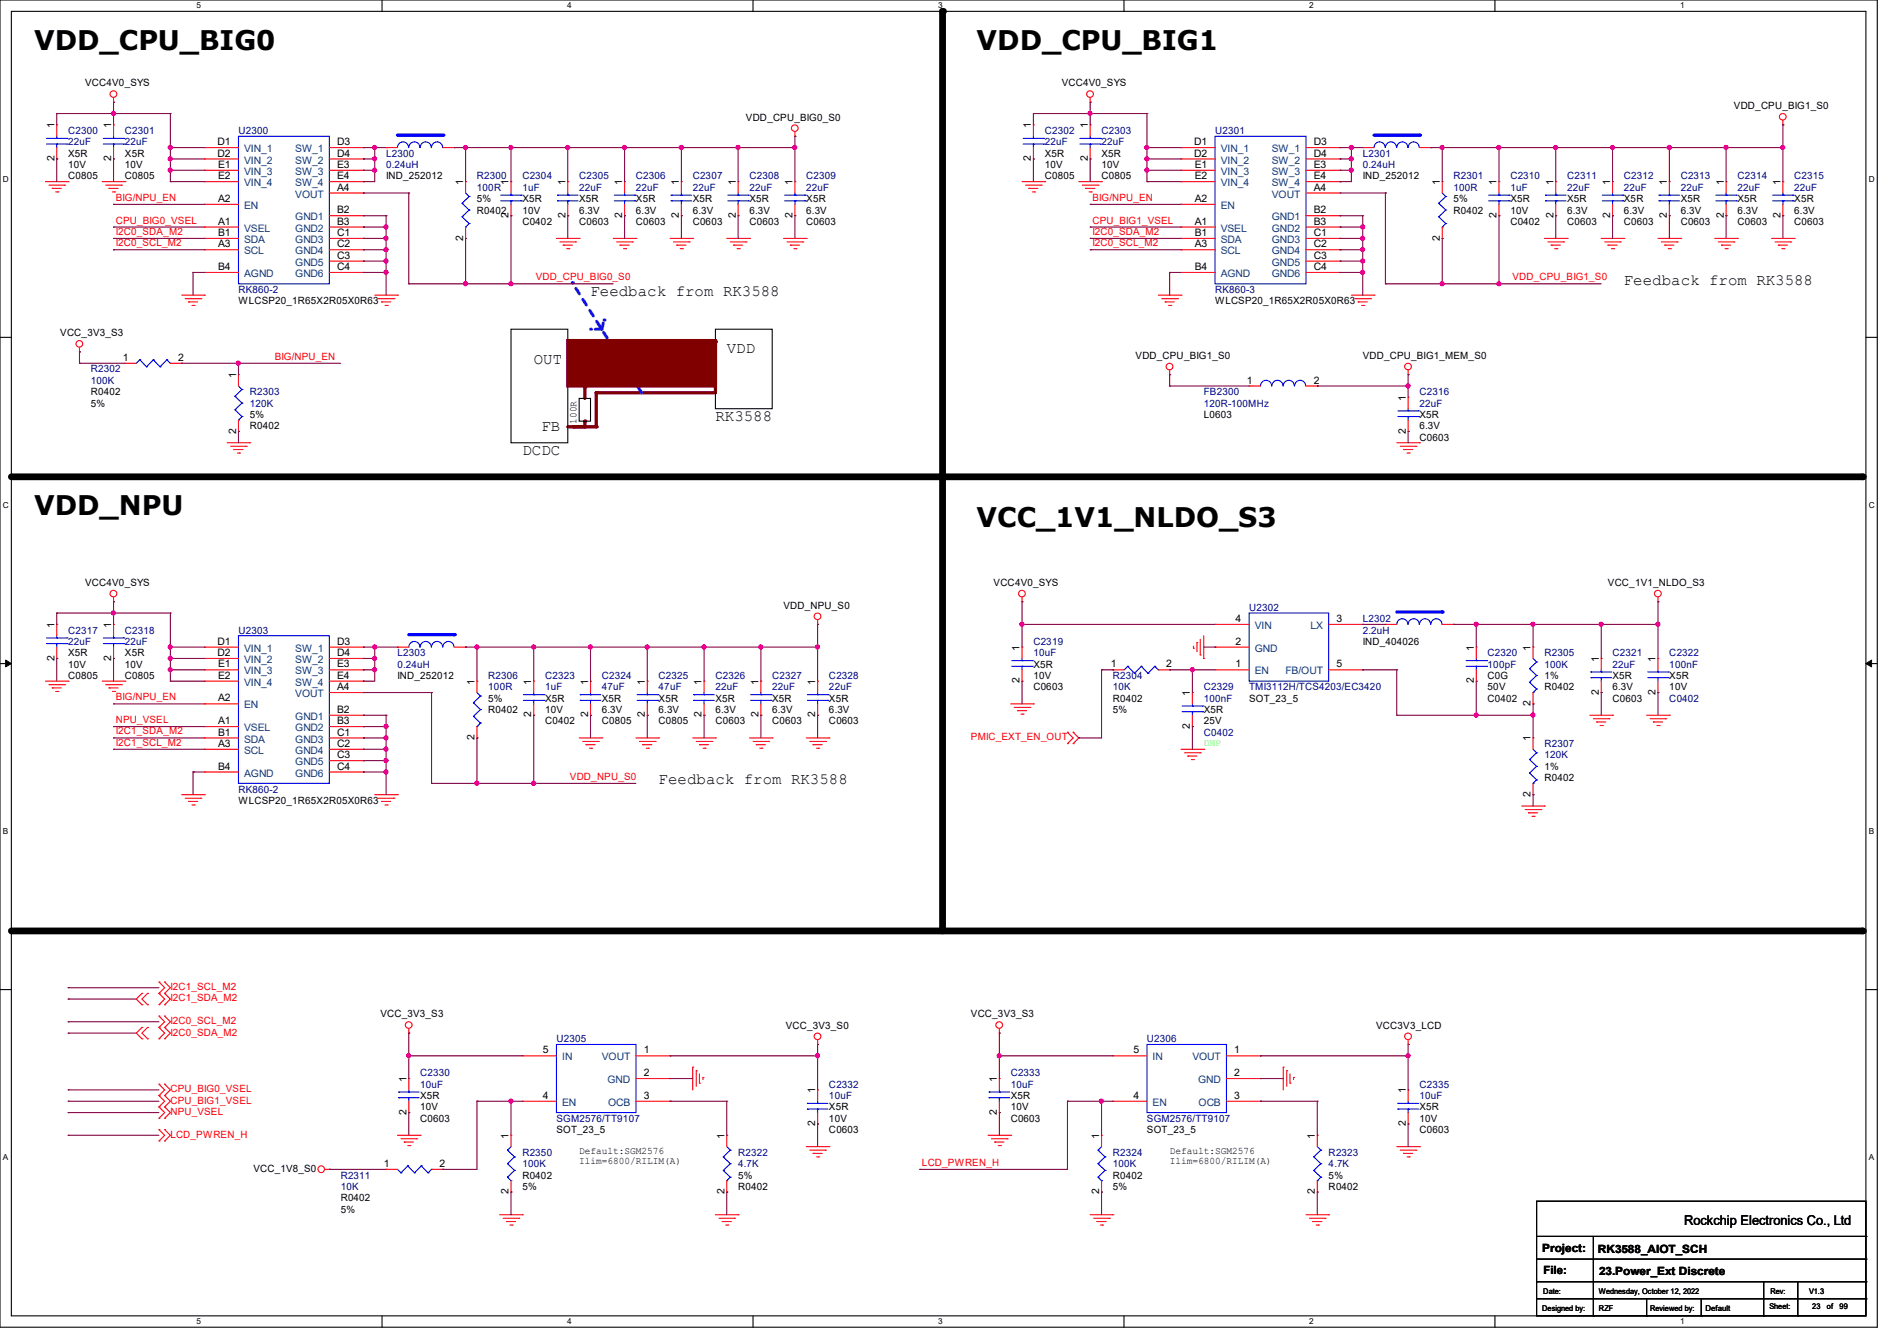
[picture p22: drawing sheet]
<svg xmlns="http://www.w3.org/2000/svg" width="297mm" height="210mm" viewBox="0 0 297 210" stroke-linecap="round" stroke-linejoin="round" font-family="sans-serif">
<defs><g id="words">
<g font-size="4.2">
<text x="5.3" y="7.8">VDD_CPU_BIG0</text>
<text x="152.9" y="7.8">VDD_CPU_BIG1</text>
<text x="5.3" y="80.7">VDD_NPU</text>
<text x="152.9" y="82.5">VCC_1V1_NLDO_S3</text>
</g>
<g font-size="2.5">
<text x="92.5" y="46.4">Feedback from RK3588</text>
<text x="254.3" y="44.6">Feedback from RK3588</text>
<text x="83.6" y="57.1">OUT</text>
<text x="113.8" y="55.3">VDD</text>
<text x="112" y="66">RK3588</text>
<text x="81.8" y="71.3">DCDC</text>
<text x="84.8" y="67.6">FB</text>
<text x="103.1" y="122.9">Feedback from RK3588</text>
</g>
<text font-size="2.1" x="263.7" y="191.9">Rockchip Electronics Co., Ltd</text>
<g font-size="1.8">
<text x="241.5" y="196">Project:</text>
<text x="250.2" y="196.2">RK3588_AIOT_SCH</text>
<text x="241.6" y="199.6">File:</text>
<text x="250.4" y="199.7">23.Power_Ext Discrete</text>
</g>
<g font-size="1.6">
<text x="13.3" y="13.5">VCC4V0_SYS</text>
<text x="166.2" y="13.5">VCC4V0_SYS</text>
<text x="271.5" y="17.1">VDD_CPU_BIG1_S0</text>
<text x="8.5" y="20.1" transform="rotate(-90 8.5 20.1)">1</text>
<text x="17.4" y="20.1" transform="rotate(-90 17.4 20.1)">1</text>
<text x="34.1" y="22.7">D1</text>
<text x="52.8" y="22.7">D3</text>
<text x="116.8" y="18.9">VDD_CPU_BIG0_S0</text>
<text x="161.4" y="20.1" transform="rotate(-90 161.4 20.1)">1</text>
<text x="170.3" y="20.1" transform="rotate(-90 170.3 20.1)">1</text>
<text x="187" y="22.7">D1</text>
<text x="205.7" y="22.7">D3</text>
<text x="8.5" y="25.2" transform="rotate(-90 8.5 25.2)">2</text>
<text x="10.7" y="28.1">C0805</text>
<text x="10.7" y="24.6">X5R</text>
<text x="10.7" y="26.3">10V</text>
<text x="17.4" y="25.2" transform="rotate(-90 17.4 25.2)">2</text>
<text x="19.6" y="28.1">C0805</text>
<text x="19.6" y="24.6">X5R</text>
<text x="19.6" y="26.3">10V</text>
<text x="34.1" y="24.5">D2</text>
<text x="34.2" y="26.3">E1</text>
<text x="34.2" y="28.1">E2</text>
<text x="52.8" y="24.5">D4</text>
<text x="52.8" y="26.3">E3</text>
<text x="52.8" y="28.1">E4</text>
<text x="52.8" y="29.8">A4</text>
<text x="60.5" y="28.1">IND_252012</text>
<text x="72.5" y="29" transform="rotate(-90 72.5 29)">1</text>
<text x="79.6" y="29" transform="rotate(-90 79.6 29)">1</text>
<text x="88.5" y="29" transform="rotate(-90 88.5 29)">1</text>
<text x="97.4" y="29" transform="rotate(-90 97.4 29)">1</text>
<text x="106.3" y="29" transform="rotate(-90 106.3 29)">1</text>
<text x="115.2" y="29" transform="rotate(-90 115.2 29)">1</text>
<text x="124.1" y="29" transform="rotate(-90 124.1 29)">1</text>
<text x="161.4" y="25.2" transform="rotate(-90 161.4 25.2)">2</text>
<text x="163.6" y="28.1">C0805</text>
<text x="163.6" y="24.6">X5R</text>
<text x="163.6" y="26.3">10V</text>
<text x="170.3" y="25.2" transform="rotate(-90 170.3 25.2)">2</text>
<text x="172.5" y="28.1">C0805</text>
<text x="172.5" y="24.6">X5R</text>
<text x="172.5" y="26.3">10V</text>
<text x="187" y="24.5">D2</text>
<text x="187.1" y="26.3">E1</text>
<text x="187.1" y="28.1">E2</text>
<text x="205.7" y="24.5">D4</text>
<text x="205.7" y="26.3">E3</text>
<text x="205.7" y="28.1">E4</text>
<text x="205.7" y="29.8">A4</text>
<text x="213.4" y="28.1">IND_252012</text>
<text x="225.4" y="29" transform="rotate(-90 225.4 29)">1</text>
<text x="234.3" y="29" transform="rotate(-90 234.3 29)">1</text>
<text x="243.2" y="29" transform="rotate(-90 243.2 29)">1</text>
<text x="252.1" y="29" transform="rotate(-90 252.1 29)">1</text>
<text x="261" y="29" transform="rotate(-90 261 29)">1</text>
<text x="269.9" y="29" transform="rotate(-90 269.9 29)">1</text>
<text x="278.8" y="29" transform="rotate(-90 278.8 29)">1</text>
<text x="34.2" y="35.2">A1</text>
<text x="34.2" y="31.6">A2</text>
<text x="52.8" y="33.4">B2</text>
<text x="52.8" y="35.2">B3</text>
<text x="74.7" y="33.4">R0402</text>
<text x="74.7" y="31.7">5%</text>
<text x="79.6" y="34.1" transform="rotate(-90 79.6 34.1)">2</text>
<text x="81.8" y="35.2">C0402</text>
<text x="81.8" y="31.7">X5R</text>
<text x="81.8" y="33.4">10V</text>
<text x="88.5" y="34.1" transform="rotate(-90 88.5 34.1)">2</text>
<text x="90.7" y="35.2">C0603</text>
<text x="90.7" y="31.7">X5R</text>
<text x="90.7" y="33.4">6.3V</text>
<text x="97.4" y="34.1" transform="rotate(-90 97.4 34.1)">2</text>
<text x="99.6" y="35.2">C0603</text>
<text x="99.6" y="31.7">X5R</text>
<text x="99.6" y="33.4">6.3V</text>
<text x="106.3" y="34.1" transform="rotate(-90 106.3 34.1)">2</text>
<text x="108.5" y="35.2">C0603</text>
<text x="108.5" y="31.7">X5R</text>
<text x="108.5" y="33.4">6.3V</text>
<text x="115.2" y="34.1" transform="rotate(-90 115.2 34.1)">2</text>
<text x="117.3" y="35.2">C0603</text>
<text x="117.3" y="31.7">X5R</text>
<text x="117.3" y="33.4">6.3V</text>
<text x="124.1" y="34.1" transform="rotate(-90 124.1 34.1)">2</text>
<text x="126.2" y="35.2">C0603</text>
<text x="126.2" y="31.7">X5R</text>
<text x="126.2" y="33.4">6.3V</text>
<text x="187.1" y="35.2">A1</text>
<text x="187.1" y="31.6">A2</text>
<text x="205.7" y="33.4">B2</text>
<text x="205.7" y="35.2">B3</text>
<text x="227.6" y="33.4">R0402</text>
<text x="227.6" y="31.7">5%</text>
<text x="234.3" y="34.1" transform="rotate(-90 234.3 34.1)">2</text>
<text x="236.5" y="35.2">C0402</text>
<text x="236.5" y="31.7">X5R</text>
<text x="236.5" y="33.4">10V</text>
<text x="243.2" y="34.1" transform="rotate(-90 243.2 34.1)">2</text>
<text x="245.4" y="35.2">C0603</text>
<text x="245.4" y="31.7">X5R</text>
<text x="245.4" y="33.4">6.3V</text>
<text x="252.1" y="34.1" transform="rotate(-90 252.1 34.1)">2</text>
<text x="254.3" y="35.2">C0603</text>
<text x="254.3" y="31.7">X5R</text>
<text x="254.3" y="33.4">6.3V</text>
<text x="261" y="34.1" transform="rotate(-90 261 34.1)">2</text>
<text x="263.1" y="35.2">C0603</text>
<text x="263.1" y="31.7">X5R</text>
<text x="263.1" y="33.4">6.3V</text>
<text x="269.9" y="34.1" transform="rotate(-90 269.9 34.1)">2</text>
<text x="272" y="35.2">C0603</text>
<text x="272" y="31.7">X5R</text>
<text x="272" y="33.4">6.3V</text>
<text x="278.8" y="34.1" transform="rotate(-90 278.8 34.1)">2</text>
<text x="280.9" y="35.2">C0603</text>
<text x="280.9" y="31.7">X5R</text>
<text x="280.9" y="33.4">6.3V</text>
<text x="34.2" y="37">B1</text>
<text x="34.2" y="38.7">A3</text>
<text x="52.8" y="37">C1</text>
<text x="52.8" y="38.7">C2</text>
<text x="52.8" y="40.5">C3</text>
<text x="72.5" y="37.7" transform="rotate(-90 72.5 37.7)">2</text>
<text x="187.1" y="37">B1</text>
<text x="187.1" y="38.7">A3</text>
<text x="205.7" y="37">C1</text>
<text x="205.7" y="38.7">C2</text>
<text x="205.7" y="40.5">C3</text>
<text x="225.4" y="37.7" transform="rotate(-90 225.4 37.7)">2</text>
<text x="34.2" y="42.3">B4</text>
<text x="37.3" y="47.7">WLCSP20_1R65X2R05X0R63</text>
<text x="52.8" y="42.3">C4</text>
<text x="187.1" y="42.3">B4</text>
<text x="190.2" y="47.7">WLCSP20_1R65X2R05X0R63</text>
<text x="205.7" y="42.3">C4</text>
<text x="9.4" y="52.7">VCC_3V3_S3</text>
<text x="19.2" y="56.5">1</text>
<text x="27.9" y="56.5">2</text>
<text x="37" y="59.2" transform="rotate(-90 37 59.2)">1</text>
<text x="177.8" y="56.2">VDD_CPU_BIG1_S0</text>
<text x="213.4" y="56.2">VDD_CPU_BIG1_MEM_S0</text>
<text x="14.2" y="61.9">R0402</text>
<text x="14.2" y="63.7">5%</text>
<text x="39.1" y="65.4">5%</text>
<text x="188.5" y="65.4">L0603</text>
<text x="195.2" y="60.1">1</text>
<text x="205.7" y="60.1">2</text>
<text x="220.1" y="62.8" transform="rotate(-90 220.1 62.8)">1</text>
<text x="222.2" y="65.4">X5R</text>
<text x="37" y="67.9" transform="rotate(-90 37 67.9)">2</text>
<text x="39.1" y="67.2">R0402</text>
<text x="90.3" y="66.3" transform="rotate(-90 90.3 66.3)">100R</text>
<text x="220.1" y="67.9" transform="rotate(-90 220.1 67.9)">2</text>
<text x="222.2" y="69">C0603</text>
<text x="222.2" y="67.2">6.3V</text>
<text x="13.3" y="91.8">VCC4V0_SYS</text>
<text x="122.7" y="95.3">VDD_NPU_S0</text>
<text x="155.6" y="91.8">VCC4V0_SYS</text>
<text x="251.8" y="91.8">VCC_1V1_NLDO_S3</text>
<text x="8.5" y="98.3" transform="rotate(-90 8.5 98.3)">1</text>
<text x="17.4" y="98.3" transform="rotate(-90 17.4 98.3)">1</text>
<text x="34.1" y="101">D1</text>
<text x="52.8" y="101">D3</text>
<text x="159.6" y="101.9" transform="rotate(-90 159.6 101.9)">1</text>
<text x="193.5" y="101">2</text>
<text x="193.5" y="97.4">4</text>
<text x="209.3" y="97.4">3</text>
<text x="213.4" y="101">IND_404026</text>
<text x="230.8" y="101.9" transform="rotate(-90 230.8 101.9)">1</text>
<text x="239.7" y="101.9" transform="rotate(-90 239.7 101.9)">1</text>
<text x="8.5" y="103.5" transform="rotate(-90 8.5 103.5)">2</text>
<text x="10.7" y="106.3">C0805</text>
<text x="10.7" y="102.8">X5R</text>
<text x="10.7" y="104.6">10V</text>
<text x="17.4" y="103.5" transform="rotate(-90 17.4 103.5)">2</text>
<text x="19.6" y="106.3">C0805</text>
<text x="19.6" y="102.8">X5R</text>
<text x="19.6" y="104.6">10V</text>
<text x="34.1" y="102.7">D2</text>
<text x="34.2" y="104.5">E1</text>
<text x="34.2" y="106.3">E2</text>
<text x="52.8" y="102.7">D4</text>
<text x="52.8" y="104.5">E3</text>
<text x="52.8" y="106.3">E4</text>
<text x="62.2" y="106.3">IND_252012</text>
<text x="74.3" y="107.2" transform="rotate(-90 74.3 107.2)">1</text>
<text x="83.2" y="107.2" transform="rotate(-90 83.2 107.2)">1</text>
<text x="92.1" y="107.2" transform="rotate(-90 92.1 107.2)">1</text>
<text x="101" y="107.2" transform="rotate(-90 101 107.2)">1</text>
<text x="109.9" y="107.2" transform="rotate(-90 109.9 107.2)">1</text>
<text x="118.7" y="107.2" transform="rotate(-90 118.7 107.2)">1</text>
<text x="127.6" y="107.2" transform="rotate(-90 127.6 107.2)">1</text>
<text x="159.6" y="107" transform="rotate(-90 159.6 107)">2</text>
<text x="161.8" y="104.6">X5R</text>
<text x="161.8" y="106.3">10V</text>
<text x="173.9" y="104.5">1</text>
<text x="182.6" y="104.5">2</text>
<text x="193.5" y="104.5">1</text>
<text x="209.3" y="104.5">5</text>
<text x="230.8" y="107" transform="rotate(-90 230.8 107)">2</text>
<text x="232.9" y="106.3">C0G</text>
<text x="241.8" y="106.3">1%</text>
<text x="250.3" y="103.7" transform="rotate(-90 250.3 103.7)">1</text>
<text x="252.5" y="106.3">X5R</text>
<text x="259.2" y="103.7" transform="rotate(-90 259.2 103.7)">1</text>
<text x="261.4" y="106.3">X5R</text>
<text x="34.2" y="113.4">A1</text>
<text x="34.2" y="109.9">A2</text>
<text x="52.8" y="111.6">B2</text>
<text x="52.8" y="113.4">B3</text>
<text x="52.8" y="108.1">A4</text>
<text x="76.5" y="111.7">R0402</text>
<text x="76.5" y="109.9">5%</text>
<text x="83.2" y="112.4" transform="rotate(-90 83.2 112.4)">2</text>
<text x="85.3" y="113.5">C0402</text>
<text x="85.3" y="109.9">X5R</text>
<text x="85.3" y="111.7">10V</text>
<text x="92.1" y="112.4" transform="rotate(-90 92.1 112.4)">2</text>
<text x="94.2" y="113.5">C0805</text>
<text x="94.2" y="109.9">X5R</text>
<text x="94.2" y="111.7">6.3V</text>
<text x="101" y="112.4" transform="rotate(-90 101 112.4)">2</text>
<text x="103.1" y="113.5">C0805</text>
<text x="103.1" y="109.9">X5R</text>
<text x="103.1" y="111.7">6.3V</text>
<text x="109.9" y="112.4" transform="rotate(-90 109.9 112.4)">2</text>
<text x="112" y="113.5">C0603</text>
<text x="112" y="109.9">X5R</text>
<text x="112" y="111.7">6.3V</text>
<text x="118.7" y="112.4" transform="rotate(-90 118.7 112.4)">2</text>
<text x="120.9" y="113.5">C0603</text>
<text x="120.9" y="109.9">X5R</text>
<text x="120.9" y="111.7">6.3V</text>
<text x="127.6" y="112.4" transform="rotate(-90 127.6 112.4)">2</text>
<text x="129.8" y="113.5">C0603</text>
<text x="129.8" y="109.9">X5R</text>
<text x="129.8" y="111.7">6.3V</text>
<text x="161.8" y="108.1">C0603</text>
<text x="174.2" y="109.9">R0402</text>
<text x="174.2" y="111.7">5%</text>
<text x="186.3" y="109" transform="rotate(-90 186.3 109)">1</text>
<text x="188.5" y="111.7">X5R</text>
<text x="188.5" y="113.5">25V</text>
<text x="195.6" y="109.9">SOT_23_5</text>
<text x="232.9" y="109.9">C0402</text>
<text x="232.9" y="108.1">50V</text>
<text x="239.7" y="110.6" transform="rotate(-90 239.7 110.6)">2</text>
<text x="241.8" y="108.1">R0402</text>
<text x="250.3" y="108.8" transform="rotate(-90 250.3 108.8)">2</text>
<text x="252.5" y="109.9">C0603</text>
<text x="252.5" y="108.1">6.3V</text>
<text x="259.2" y="108.8" transform="rotate(-90 259.2 108.8)">2</text>
<text x="261.4" y="108.1">10V</text>
<text x="34.2" y="115.2">B1</text>
<text x="34.2" y="117">A3</text>
<text x="52.8" y="115.2">C1</text>
<text x="52.8" y="117">C2</text>
<text x="52.8" y="118.7">C3</text>
<text x="74.3" y="115.9" transform="rotate(-90 74.3 115.9)">2</text>
<text x="186.3" y="114.1" transform="rotate(-90 186.3 114.1)">2</text>
<text x="239.7" y="116.1" transform="rotate(-90 239.7 116.1)">1</text>
<text x="34.2" y="120.5">B4</text>
<text x="37.3" y="125.9">WLCSP20_1R65X2R05X0R63</text>
<text x="52.8" y="120.5">C4</text>
<text x="239.7" y="124.8" transform="rotate(-90 239.7 124.8)">2</text>
<text x="241.8" y="122.3">R0402</text>
<text x="241.8" y="120.6">1%</text>
<text x="59.6" y="159.3">VCC_3V3_S3</text>
<text x="123" y="161.1">VCC_3V3_S0</text>
<text x="152" y="159.3">VCC_3V3_S3</text>
<text x="215.5" y="161.1">VCC3V3_LCD</text>
<text x="85" y="165">5</text>
<text x="100.8" y="165">1</text>
<text x="177.5" y="165">5</text>
<text x="193.2" y="165">1</text>
<text x="63.6" y="169.5" transform="rotate(-90 63.6 169.5)">1</text>
<text x="65.8" y="172.1">X5R</text>
<text x="65.8" y="173.9">10V</text>
<text x="85" y="172.1">4</text>
<text x="100.8" y="172.1">3</text>
<text x="100.8" y="168.5">2</text>
<text x="127.6" y="171.2" transform="rotate(-90 127.6 171.2)">1</text>
<text x="129.8" y="173.9">X5R</text>
<text x="156.1" y="169.5" transform="rotate(-90 156.1 169.5)">1</text>
<text x="158.2" y="172.1">X5R</text>
<text x="158.2" y="173.9">10V</text>
<text x="177.5" y="172.1">4</text>
<text x="193.2" y="172.1">3</text>
<text x="193.2" y="168.5">2</text>
<text x="220.1" y="171.2" transform="rotate(-90 220.1 171.2)">1</text>
<text x="222.2" y="173.9">X5R</text>
<text x="63.6" y="174.6" transform="rotate(-90 63.6 174.6)">2</text>
<text x="65.8" y="175.7">C0603</text>
<text x="79.6" y="178.3" transform="rotate(-90 79.6 178.3)">1</text>
<text x="87.1" y="177.5">SOT_23_5</text>
<text x="113.4" y="178.3" transform="rotate(-90 113.4 178.3)">1</text>
<text x="127.6" y="176.4" transform="rotate(-90 127.6 176.4)">2</text>
<text x="129.8" y="177.5">C0603</text>
<text x="129.8" y="175.7">10V</text>
<text x="156.1" y="174.6" transform="rotate(-90 156.1 174.6)">2</text>
<text x="158.2" y="175.7">C0603</text>
<text x="172.1" y="178.3" transform="rotate(-90 172.1 178.3)">1</text>
<text x="179.6" y="177.5">SOT_23_5</text>
<text x="205.9" y="178.3" transform="rotate(-90 205.9 178.3)">1</text>
<text x="220.1" y="176.4" transform="rotate(-90 220.1 176.4)">2</text>
<text x="222.2" y="177.5">C0603</text>
<text x="222.2" y="175.7">10V</text>
<text x="39.7" y="183.5">VCC_1V8_S0</text>
<text x="60.1" y="182.8">1</text>
<text x="68.8" y="182.8">2</text>
<text x="81.8" y="184.6">R0402</text>
<text x="90.7" y="180.8">Default:SGM2576</text>
<text x="90.7" y="182.4">Ilim=6800/RILIM(A)</text>
<text x="115.6" y="184.6">5%</text>
<text x="174.2" y="184.6">R0402</text>
<text x="183.1" y="180.8">Default:SGM2576</text>
<text x="183.1" y="182.4">Ilim=6800/RILIM(A)</text>
<text x="208" y="184.6">5%</text>
<text x="53.3" y="188.1">R0402</text>
<text x="53.3" y="189.9">5%</text>
<text x="79.6" y="187" transform="rotate(-90 79.6 187)">2</text>
<text x="81.8" y="186.3">5%</text>
<text x="113.4" y="187" transform="rotate(-90 113.4 187)">2</text>
<text x="115.6" y="186.3">R0402</text>
<text x="172.1" y="187" transform="rotate(-90 172.1 187)">2</text>
<text x="174.2" y="186.3">5%</text>
<text x="205.9" y="187" transform="rotate(-90 205.9 187)">2</text>
<text x="208" y="186.3">R0402</text>
</g>
<g font-size="1.6" fill="#000080">
<text x="10.7" y="21">C2300</text>
<text x="10.7" y="22.8">22uF</text>
<text x="19.6" y="21">C2301</text>
<text x="19.6" y="22.8">22uF</text>
<text x="37.3" y="21">U2300</text>
<text x="163.6" y="21">C2302</text>
<text x="163.6" y="22.8">22uF</text>
<text x="172.5" y="21">C2303</text>
<text x="172.5" y="22.8">22uF</text>
<text x="190.2" y="21">U2301</text>
<text x="60.5" y="24.6">L2300</text>
<text x="60.5" y="26.3">0.24uH</text>
<text x="74.7" y="28.1">R2300</text>
<text x="74.7" y="29.9">100R</text>
<text x="81.8" y="28.1">C2304</text>
<text x="81.8" y="29.9">1uF</text>
<text x="90.7" y="28.1">C2305</text>
<text x="90.7" y="29.9">22uF</text>
<text x="99.6" y="28.1">C2306</text>
<text x="99.6" y="29.9">22uF</text>
<text x="108.5" y="28.1">C2307</text>
<text x="108.5" y="29.9">22uF</text>
<text x="117.3" y="28.1">C2308</text>
<text x="117.3" y="29.9">22uF</text>
<text x="126.2" y="28.1">C2309</text>
<text x="126.2" y="29.9">22uF</text>
<text x="213.4" y="24.6">L2301</text>
<text x="213.4" y="26.3">0.24uH</text>
<text x="227.6" y="28.1">R2301</text>
<text x="227.6" y="29.9">100R</text>
<text x="236.5" y="28.1">C2310</text>
<text x="236.5" y="29.9">1uF</text>
<text x="245.4" y="28.1">C2311</text>
<text x="245.4" y="29.9">22uF</text>
<text x="254.3" y="28.1">C2312</text>
<text x="254.3" y="29.9">22uF</text>
<text x="263.1" y="28.1">C2313</text>
<text x="263.1" y="29.9">22uF</text>
<text x="272" y="28.1">C2314</text>
<text x="272" y="29.9">22uF</text>
<text x="280.9" y="28.1">C2315</text>
<text x="280.9" y="29.9">22uF</text>
<text x="37.3" y="45.9">RK860-2</text>
<text x="190.2" y="45.9">RK860-3</text>
<text x="14.2" y="58.3">R2302</text>
<text x="14.2" y="60.1">100K</text>
<text x="39.1" y="61.9">R2303</text>
<text x="39.1" y="63.7">120K</text>
<text x="188.5" y="61.9">FB2300</text>
<text x="188.5" y="63.7">120R-100MHz</text>
<text x="222.2" y="61.9">C2316</text>
<text x="222.2" y="63.7">22uF</text>
<text x="195.6" y="95.7">U2302</text>
<text x="10.7" y="99.2">C2317</text>
<text x="10.7" y="101">22uF</text>
<text x="19.6" y="99.2">C2318</text>
<text x="19.6" y="101">22uF</text>
<text x="37.3" y="99.2">U2303</text>
<text x="161.8" y="101">C2319</text>
<text x="213.4" y="97.4">L2302</text>
<text x="213.4" y="99.2">2.2uH</text>
<text x="62.2" y="102.8">L2303</text>
<text x="62.2" y="104.6">0.24uH</text>
<text x="76.5" y="106.3">R2306</text>
<text x="85.3" y="106.3">C2323</text>
<text x="94.2" y="106.3">C2324</text>
<text x="103.1" y="106.3">C2325</text>
<text x="112" y="106.3">C2326</text>
<text x="120.9" y="106.3">C2327</text>
<text x="129.8" y="106.3">C2328</text>
<text x="161.8" y="102.8">10uF</text>
<text x="174.2" y="106.3">R2304</text>
<text x="232.9" y="102.8">C2320</text>
<text x="232.9" y="104.6">100pF</text>
<text x="241.8" y="102.8">R2305</text>
<text x="241.8" y="104.6">100K</text>
<text x="252.5" y="102.8">C2321</text>
<text x="252.5" y="104.6">22uF</text>
<text x="261.4" y="102.8">C2322</text>
<text x="261.4" y="104.6">100nF</text>
<text x="76.5" y="108.1">100R</text>
<text x="85.3" y="108.1">1uF</text>
<text x="94.2" y="108.1">47uF</text>
<text x="103.1" y="108.1">47uF</text>
<text x="112" y="108.1">22uF</text>
<text x="120.9" y="108.1">22uF</text>
<text x="129.8" y="108.1">22uF</text>
<text x="174.2" y="108.1">10K</text>
<text x="188.5" y="108.1">C2329</text>
<text x="188.5" y="109.9">100nF</text>
<text x="195.6" y="108.1">TMI3112H/TCS4203/EC3420</text>
<text x="261.4" y="109.9">C0402</text>
<text x="188.5" y="115.2">C0402</text>
<text x="241.8" y="117">R2307</text>
<text x="241.8" y="118.8">120K</text>
<text x="37.3" y="124.1">RK860-2</text>
<text x="87.1" y="163.2">U2305</text>
<text x="179.6" y="163.2">U2306</text>
<text x="65.8" y="168.6">C2330</text>
<text x="65.8" y="170.3">10uF</text>
<text x="129.8" y="170.3">C2332</text>
<text x="129.8" y="172.1">10uF</text>
<text x="158.2" y="168.6">C2333</text>
<text x="158.2" y="170.3">10uF</text>
<text x="222.2" y="170.3">C2335</text>
<text x="222.2" y="172.1">10uF</text>
<text x="87.1" y="175.7">SGM2576/TT9107</text>
<text x="179.6" y="175.7">SGM2576/TT9107</text>
<text x="53.3" y="184.6">R2311</text>
<text x="81.8" y="181">R2350</text>
<text x="81.8" y="182.8">100K</text>
<text x="115.6" y="181">R2322</text>
<text x="115.6" y="182.8">4.7K</text>
<text x="174.2" y="181">R2324</text>
<text x="174.2" y="182.8">100K</text>
<text x="208" y="181">R2323</text>
<text x="208" y="182.8">4.7K</text>
<text x="53.3" y="186.3">10K</text>
</g>
<g font-size="1.6" fill="#004080">
<text x="38.2" y="23.8">VIN_1</text>
<text x="46.2" y="23.8">SW_1</text>
<text x="191.1" y="23.8">VIN_1</text>
<text x="199.1" y="23.8">SW_1</text>
<text x="38.2" y="25.6">VIN_2</text>
<text x="38.2" y="27.4">VIN_3</text>
<text x="38.2" y="29.2">VIN_4</text>
<text x="46.2" y="25.6">SW_2</text>
<text x="46.2" y="27.4">SW_3</text>
<text x="46.2" y="29.2">SW_4</text>
<text x="191.1" y="25.6">VIN_2</text>
<text x="191.1" y="27.4">VIN_3</text>
<text x="191.1" y="29.2">VIN_4</text>
<text x="199.1" y="25.6">SW_2</text>
<text x="199.1" y="27.4">SW_3</text>
<text x="199.1" y="29.2">SW_4</text>
<text x="38.2" y="32.7">EN</text>
<text x="46.2" y="34.5">GND1</text>
<text x="46.2" y="30.9">VOUT</text>
<text x="191.1" y="32.7">EN</text>
<text x="199.1" y="34.5">GND1</text>
<text x="199.1" y="30.9">VOUT</text>
<text x="38.2" y="36.3">VSEL</text>
<text x="38.2" y="38.1">SDA</text>
<text x="38.2" y="39.8">SCL</text>
<text x="46.2" y="36.3">GND2</text>
<text x="46.2" y="38.1">GND3</text>
<text x="46.2" y="39.8">GND4</text>
<text x="46.2" y="41.6">GND5</text>
<text x="191.1" y="36.3">VSEL</text>
<text x="191.1" y="38.1">SDA</text>
<text x="191.1" y="39.8">SCL</text>
<text x="199.1" y="36.3">GND2</text>
<text x="199.1" y="38.1">GND3</text>
<text x="199.1" y="39.8">GND4</text>
<text x="199.1" y="41.6">GND5</text>
<text x="38.2" y="43.4">AGND</text>
<text x="46.2" y="43.4">GND6</text>
<text x="191.1" y="43.4">AGND</text>
<text x="199.1" y="43.4">GND6</text>
<text x="196.5" y="98.5">VIN</text>
<text x="205.2" y="98.5">LX</text>
<text x="38.2" y="102.1">VIN_1</text>
<text x="38.2" y="103.8">VIN_2</text>
<text x="38.2" y="105.6">VIN_3</text>
<text x="38.2" y="107.4">VIN_4</text>
<text x="46.2" y="102.1">SW_1</text>
<text x="46.2" y="103.8">SW_2</text>
<text x="46.2" y="105.6">SW_3</text>
<text x="46.2" y="107.4">SW_4</text>
<text x="196.5" y="105.6">EN</text>
<text x="196.5" y="102.1">GND</text>
<text x="201.2" y="105.6">FB/OUT</text>
<text x="38.2" y="111">EN</text>
<text x="46.2" y="112.7">GND1</text>
<text x="46.2" y="109.2">VOUT</text>
<text x="38.2" y="114.5">VSEL</text>
<text x="38.2" y="116.3">SDA</text>
<text x="38.2" y="118.1">SCL</text>
<text x="46.2" y="114.5">GND2</text>
<text x="46.2" y="116.3">GND3</text>
<text x="46.2" y="118.1">GND4</text>
<text x="46.2" y="119.8">GND5</text>
<text x="38.2" y="121.6">AGND</text>
<text x="46.2" y="121.6">GND6</text>
<text x="88" y="166.1">IN</text>
<text x="94.2" y="166.1">VOUT</text>
<text x="180.5" y="166.1">IN</text>
<text x="186.7" y="166.1">VOUT</text>
<text x="88" y="173.2">EN</text>
<text x="95.1" y="169.6">GND</text>
<text x="95.2" y="173.2">OCB</text>
<text x="180.5" y="173.2">EN</text>
<text x="187.6" y="169.6">GND</text>
<text x="187.7" y="173.2">OCB</text>
</g>
<g font-size="1.6" fill="#f00">
<text x="18.1" y="31.5">BIG/NPU_EN</text>
<text x="18.1" y="35">CPU_BIG0_VSEL</text>
<text x="171" y="31.5">BIG/NPU_EN</text>
<text x="171" y="35">CPU_BIG1_VSEL</text>
<text x="18.1" y="38.6">I2C0_SCL_M2</text>
<text x="18.1" y="36.8">I2C0_SDA_M2</text>
<text x="171" y="38.6">I2C0_SCL_M2</text>
<text x="171" y="36.8">I2C0_SDA_M2</text>
<text x="83.9" y="43.9">VDD_CPU_BIG0_S0</text>
<text x="236.8" y="43.9">VDD_CPU_BIG1_S0</text>
<text x="43" y="56.3">BIG/NPU_EN</text>
<text x="18.1" y="109.7">BIG/NPU_EN</text>
<text x="18.1" y="113.2">NPU_VSEL</text>
<text x="18.1" y="116.8">I2C1_SCL_M2</text>
<text x="18.1" y="115">I2C1_SDA_M2</text>
<text x="152" y="115.9">PMIC_EXT_EN_OUT</text>
<text x="89.2" y="122.1">VDD_NPU_S0</text>
<text x="26.7" y="155.1">I2C1_SCL_M2</text>
<text x="26.7" y="160.4">I2C0_SCL_M2</text>
<text x="26.7" y="156.8">I2C1_SDA_M2</text>
<text x="26.7" y="162.2">I2C0_SDA_M2</text>
<text x="26.7" y="172.8">CPU_BIG1_VSEL</text>
<text x="26.7" y="171.1">CPU_BIG0_VSEL</text>
<text x="26.7" y="174.6">NPU_VSEL</text>
<text x="26.7" y="178.2">LCD_PWREN_H</text>
<text x="144.4" y="182.6">LCD_PWREN_H</text>
</g>
<text font-size="1.6" fill="#0f0" x="188.5" y="116.8">DNP</text>
<g font-size="1.3">
<text x="30.8" y="1.3">5</text>
<text x="88.8" y="1.3">4</text>
<text x="146.9" y="1.3">3</text>
<text x="205" y="1.3">2</text>
<text x="263.1" y="1.3">1</text>
<text x=".5" y="28.4">D</text>
<text x="292.6" y="28.4">D</text>
<text x=".5" y="79.5">C</text>
<text x="292.6" y="79.5">C</text>
<text x=".5" y="130.6">B</text>
<text x="292.6" y="130.6">B</text>
<text x=".5" y="181.7">A</text>
<text x="292.6" y="181.7">A</text>
<text x="30.8" y="207.4">5</text>
<text x="88.8" y="207.4">4</text>
<text x="146.9" y="207.4">3</text>
<text x="205" y="207.4">2</text>
<text x="263.1" y="207.4">1</text>
</g>
<g font-size="1.2">
<text x="241.6" y="202.6">Date:</text>
<text x="250.4" y="202.6">Wednesday, October 12, 2022</text>
<text x="277.2" y="202.6">Rev:</text>
<text x="283.2" y="202.6">V1.3</text>
<text x="241.5" y="205.3">Designed by:</text>
<text x="250.4" y="205.3">RZF</text>
<text x="258.4" y="205.3">Reviewed by:</text>
<text x="267" y="205.3">Default</text>
<text x="277" y="205.1">Sheet:</text>
<text x="283.8" y="205.1">23</text>
<text x="286" y="205.1">of</text>
<text x="288" y="205.1">99</text>
</g>
</g></defs>
<path d="M0 0h293.9v207.9h-293.9zM1.8 1.8h290.3v204.3h-290.3z" fill="none" stroke="#000" stroke-width=".17"/>
<g fill="#fff">
<path d="M30.8 .2h.7v1.4h-.7z"/>
<path d="M30.8 206.2h.7v1.4h-.7z"/>
</g>
<path d="M59.8 0v1.8M59.8 206.1v1.8" fill="none" stroke="#000" stroke-width=".17"/>
<g fill="#fff">
<path d="M88.8 .2h.7v1.4h-.7z"/>
<path d="M88.8 206.2h.7v1.4h-.7z"/>
</g>
<path d="M117.9 0v1.8M117.9 206.1v1.8" fill="none" stroke="#000" stroke-width=".17"/>
<g fill="#fff">
<path d="M146.9 .2h.7v1.4h-.7z"/>
<path d="M146.9 206.2h.7v1.4h-.7z"/>
</g>
<path d="M176 0v1.8M176 206.1v1.8" fill="none" stroke="#000" stroke-width=".17"/>
<g fill="#fff">
<path d="M205 .2h.7v1.4h-.7z"/>
<path d="M205 206.2h.7v1.4h-.7z"/>
</g>
<path d="M234.1 0v1.8M234.1 206.1v1.8" fill="none" stroke="#000" stroke-width=".17"/>
<g fill="#fff">
<path d="M263.1 .2h.6v1.4h-.6z"/>
<path d="M263.1 206.2h.6v1.4h-.6z"/>
<path d="M.5 27.3h.9v1.4h-.9z"/>
<path d="M292.6 27.3h.9v1.4h-.9z"/>
<path d="M.5 78.4h.9v1.4h-.9z"/>
<path d="M292.6 78.4h.9v1.4h-.9z"/>
</g>
<path d="M0 52.8h1.8M292.1 52.8h1.8" fill="none" stroke="#000" stroke-width=".17"/>
<g fill="#fff">
<path d="M.5 129.5h.8v1.4h-.8z"/>
<path d="M292.6 129.5h.8v1.4h-.8z"/>
</g>
<path d="M0 103.9h1.8M292.1 103.9h1.8" fill="none" stroke="#000" stroke-width=".17"/>
<path d="M.9 103.4l.9 .5-.9 .5zM292.1 103.9l.9-.5v1z" fill="#000" stroke="#000" stroke-width=".16"/>
<g fill="#fff">
<path d="M.5 180.5h.8v1.4h-.8z"/>
<path d="M292.6 180.5h.8v1.4h-.8z"/>
</g>
<path d="M0 155h1.8M292.1 155h1.8" fill="none" stroke="#000" stroke-width=".17"/>
<path d="M147.6 1.8v144M1.8 74.7h289.8M1.8 145.8h289.8" fill="none" stroke="#000" stroke-width="1.1"/>
<g fill="#000">
<circle cx="147.6" cy="1.8" r=".53"/>
<circle cx="291.6" cy="74.7" r=".53"/>
<circle cx="291.6" cy="145.8" r=".53"/>
</g>
<path d="M112 53.5v8" fill="none" stroke="#800000" stroke-width=".51"/>
<circle cx="112" cy="53.5" r=".25" fill="#800000"/>
<path d="M93.3 61.5h18.7" fill="none" stroke="#800000" stroke-width=".51"/>
<circle cx="93.3" cy="61.5" r=".25" fill="#800000"/>
<path d="M91.6 66v.8" fill="none" stroke="#800000" stroke-width=".51"/>
<circle cx="91.6" cy="66" r=".25" fill="#800000"/>
<path d="M91.6 60.6v1.8" fill="none" stroke="#800000" stroke-width=".51"/>
<circle cx="91.6" cy="60.6" r=".25" fill="#800000"/>
<path d="M90.7 62.4h1.8v3.6h-1.8z" fill="none" stroke="#000" stroke-width=".17"/>
<path d="M93.3 61.5v5.3" fill="none" stroke="#800000" stroke-width=".51"/>
<circle cx="93.3" cy="66.8" r=".25" fill="#800000"/>
<path d="M88.9 66.8h2.7" fill="none" stroke="#800000" stroke-width=".51"/>
<circle cx="91.6" cy="66.8" r=".25" fill="#800000"/>
<path d="M100.5 61.5l-10.9-17.2" fill="none" stroke="#8000ff" stroke-width=".51" stroke-dasharray="1 1"/>
<circle cx="89.6" cy="44.3" r=".25" fill="#8000ff" stroke-dasharray="1 1"/>
<path d="M89.8 66.8h3.5" fill="none" stroke="#800000" stroke-width=".51"/>
<circle cx="89.8" cy="66.8" r=".25" fill="#800000"/>
<path d="M94.2 51.6l.4-1.5" fill="none" stroke="#8000ff" stroke-width=".51" stroke-dasharray="1 1"/>
<circle cx="94.6" cy="50.1" r=".25" fill="#8000ff" stroke-dasharray="1 1"/>
<path d="M94.2 51.6h-1.7" fill="none" stroke="#8000ff" stroke-width=".51" stroke-dasharray="1 1"/>
<circle cx="92.5" cy="51.6" r=".25" fill="#8000ff" stroke-dasharray="1 1"/>
<g fill="none" stroke="#000" stroke-width=".17">
<path d="M80 51.6h8.9v17.7h-8.9zM112 51.6h8.9v12.4h-8.9zM240.6 188.1h51.5v18h-51.5zM240.6 193.6h51.5M240.6 197.2h51.5M249.5 193.6v12.5M292.1 193.6h.1M292.1 197.2h.1M240.6 200.7h51.5M240.6 203.4h51.5M249.5 206.1h.1M257.8 206.1h.1"/>
<path d="M257.8 203.4v2.7M266.4 206.1h.1M266.4 203.4v2.7M276.1 206.1h.1M276.1 200.7v5.4M281.5 206.1h.1M281.5 200.7v5.4M292.1 200.7h.1M292.1 203.4h.1"/>
</g>
<path d="M88.9 53.3h23.1v7.2h-23.1z" fill-rule="evenodd" fill="#800000" stroke="#800000" stroke-width=".51"/>
<g fill="none" stroke="#f00" stroke-width=".17">
<path d="M17.8 16h.1M17.8 15.3v.7M170.7 16h.1M170.7 15.3v.7M279.1 19.6h.1M279.1 18.8v.8M7.1 28.4h3.6M7.7 29h2.4M8.2 29.5h.1M8.2 29.5h1.4M8.7 30.1h.4M9.1 30.1h.1"/>
<path d="M10.1 29h.1M10.7 28.4h.1M16 28.4h3.6M16.6 29h2.4M17.1 29.5h.1M17.1 29.5h1.4M17.6 30.1h.3M17.9 30.1h.1M19 29h.1M19.6 28.4h.1M32 23.1h.1M32 24.9h.1"/>
<path d="M32 26.7h.1M32 28.4h.1M32 35.6h.1M32 32h.1M32 37.3h.1M32 39.1h.1M32 28.4h5.3M32 37.3h5.3M32 23.1h5.3M32 24.9h5.3M32 26.7h5.3M32 35.6h5.3"/>
<path d="M32 39.1h5.3M32 32h5.3M51.6 28.4h5.3M51.6 37.3h5.3M51.6 23.1h5.3M51.6 24.9h5.3M51.6 26.7h5.3M51.6 33.8h5.3M51.6 35.6h5.3M51.6 39.1h5.3M51.6 30.2h5.3M56.9 23.1h.1"/>
<path d="M56.9 24.9h.1M56.9 26.7h.1M56.9 28.4h.1M56.9 33.8h.1M56.9 35.6h.1M56.9 37.3h.1M56.9 39.1h.1M56.9 30.2h.1M87.1 37.3h3.6M87.7 37.9h2.4M88.2 38.4h.1M88.2 38.4h1.4"/>
<path d="M88.7 38.9h.4M89.1 38.9h.1M90.1 37.9h.1M90.7 37.3h.1M96 37.3h3.6M96.6 37.9h2.4M97.1 38.4h.1M97.1 38.4h1.4M97.6 38.9h.4M98 38.9h.1M99 37.9h.1M99.6 37.3h.1"/>
<path d="M104.9 37.3h3.6M105.5 37.9h2.4M106 38.4h.1M106 38.4h1.4M106.5 38.9h.3M106.7 28.4h.1M106.7 33.8h.1M106.7 28.4v1.8M106.7 32v1.8M106.8 38.9h.1M107.9 37.9h.1M108.5 37.3h.1"/>
<path d="M113.8 37.3h3.5M114.3 37.9h2.5M114.9 38.4h.1M114.9 38.4h1.4M115.4 38.9h.3M115.7 38.9h.1M116.8 37.9h.1M117.3 37.3h.1M122.7 37.3h3.5M123.2 37.9h2.5M123.7 38.4h.1M123.7 38.4h1.5"/>
<path d="M124.3 38.9h.3M124.5 21.3h.1M124.5 20.6v.7M124.6 38.9h.1M125.7 37.9h.1M126.2 37.3h.1M160 28.4h3.6M160.6 29h2.4M161.1 29.5h.1M161.1 29.5h1.4M161.6 30.1h.4M162 30.1h.1"/>
<path d="M163 29h.1M163.6 28.4h.1M168.9 28.4h3.6M169.5 29h2.4M170 29.5h.1M170 29.5h1.4M170.5 30.1h.4M170.9 30.1h.1M171.9 29h.1M172.5 28.4h.1M241.8 37.3h3.6M242.4 37.9h2.4"/>
<path d="M242.9 38.4h.1M242.9 38.4h1.4M243.4 38.9h.4M243.8 38.9h.1M244.8 37.9h.1M245.4 37.3h.1M250.7 37.3h3.6M251.2 37.9h2.5M251.8 38.4h.1M251.8 38.4h1.4M252.3 38.9h.3M252.6 38.9h.1"/>
<path d="M253.7 37.9h.1M254.3 37.3h.1M259.6 37.3h3.5M260.1 37.9h2.5M260.6 38.4h.1M260.6 38.4h1.5M261.2 38.9h.3M261.5 38.9h.1M262.6 37.9h.1M263.1 37.3h.1M268.5 37.3h3.5M269 37.9h2.5"/>
<path d="M269.5 38.4h.1M269.5 38.4h1.5M270.1 38.9h.3M270.4 38.9h.1M271.5 37.9h.1M272 37.3h.1M277.4 37.3h3.5M277.9 37.9h2.5M278.4 38.4h.1M278.4 38.4h1.5M279 38.9h.3M279.3 38.9h.1"/>
<path d="M280.4 37.9h.1M280.9 37.3h.1M12.4 55.1h.1M12.4 54.4v.7M19.6 56.9h.1M19.6 56.9h1.7M26.7 56.9h1.7M28.4 56.9h.1M28.4 46.2h3.6M29 46.8h2.5M29.5 47.3h.1M29.5 47.3h1.4"/>
<path d="M30.1 47.8h.3M30.4 47.8h.1M31.5 46.8h.1M32 46.2h.1M32 42.7h.1M32 42.7h5.3M51.6 40.9h5.3M51.6 42.7h5.3M56.9 40.9h.1M56.9 42.7h.1M58.7 46.2h3.5M59.2 46.8h2.5"/>
<path d="M59.7 47.3h.1M59.7 47.3h1.5M60.3 47.8h.3M60.6 47.8h.1M61.7 46.8h.1M62.2 46.2h.1M181.4 46.2h3.5M181.9 46.8h2.5M182.4 47.3h.1M182.4 47.3h1.5M183 47.8h.3M183.1 58.7h.1"/>
<path d="M183.1 58v.7M183.3 47.8h.1M184.4 46.8h.1M184.9 46.2h.1M211.6 46.2h3.5M212.1 46.8h2.5M212.6 47.3h.1M212.6 47.3h1.5M213.2 47.8h.3M213.5 47.8h.1M214.6 46.8h.1M215.1 46.2h.1"/>
<path d="M220.5 58.7h.1M220.5 58v.7M35.6 69.3h3.5M36.1 69.9h2.5M36.6 70.4h.1M36.6 70.4h1.5M37.2 71h.3M37.5 71h.1M38.6 69.9h.1M39.1 69.3h.1M218.7 69.3h3.5M219.2 69.9h2.5"/>
<path d="M219.8 70.4h.1M219.8 70.4h1.4M220.3 71h.3M220.6 71h.1M221.7 69.9h.1M222.2 69.3h.1M17.8 94.2h.1M17.8 93.5v.7M128 97.8h.1M128 97.1v.7M160 94.2h.1M160 93.5v.7"/>
<path d="M188.5 99.6v3.5M259.6 94.2h.1M259.6 93.5v.7M7.1 106.7h3.6M7.7 107.2h2.4M8.2 107.7h.1M8.2 107.7h1.4M8.7 108.3h.4M9.1 108.3h.1M10.1 107.2h.1M10.7 106.7h.1M16 106.7h3.6"/>
<path d="M16.6 107.2h2.4M17.1 107.7h.1M17.1 107.7h1.4M17.6 108.3h.3M17.9 108.3h.1M19 107.2h.1M19.6 106.7h.1M90.7 115.6h3.5M91.2 116.1h2.5M91.7 116.6h.1M91.7 116.6h1.5M92.3 117.2h.3"/>
<path d="M92.6 117.2h.1M93.7 116.1h.1M94.2 115.6h.1M99.6 115.6h3.5M100.1 116.1h2.5M100.6 116.6h.1M100.6 116.6h1.5M101.2 117.2h.3M101.5 117.2h.1M102.6 116.1h.1M103.1 115.6h.1M108.5 115.6h3.5"/>
<path d="M109 116.1h2.5M109.5 116.6h.1M109.5 116.6h1.5M110.1 117.2h.3M110.2 106.7h.1M110.2 112h.1M110.2 106.7v1.8M110.2 110.2v1.8M110.4 117.2h.1M111.5 116.1h.1M112 115.6h.1M117.3 115.6h3.6"/>
<path d="M117.9 116.1h2.5M118.4 116.6h.1M118.4 116.6h1.4M119 117.2h.3M119.3 117.2h.1M120.4 116.1h.1M120.9 115.6h.1M126.2 115.6h3.6M126.8 116.1h2.4M127.3 116.6h.1M127.3 116.6h1.4M127.8 117.2h.4"/>
<path d="M128.2 117.2h.1M129.2 116.1h.1M129.8 115.6h.1M158.2 110.2h3.6M158.8 110.8h2.4M159.3 111.3h.1M159.3 111.3h1.4M159.9 111.8h.3M160.2 111.8h.1M161.2 110.8h.1M161.8 110.2h.1M167.1 114.7h.1"/>
<path d="M167.1 116.5h.1M167.1 114.7l.9 .9-.9 .9M168 116.5h.1M168 114.7h.1M168 114.7l.9 .9-.9 .9M174.2 104.9h.1M174.2 104.9h1.8M181.4 104.9h1.7M183.1 104.9h.1M184.9 117.3h3.6M185.5 117.9h2.4M186 118.4h.1"/>
<path d="M186 118.4h1.4M186.5 119h.4M186.9 119h.1M186.9 101.5h.1M186.9 101.2v.3M187.4 100.6h.1M187.4 100.6v1.5M187.9 117.9h.1M187.9 102.6h.1M187.9 100.1v2.5M188.5 117.3h.1M188.5 103.1h.1"/>
<path d="M231.1 101.3h.1M231.1 106.7h.1M231.1 101.3v1.8M231.1 104.9v1.8M248.9 112h3.6M249.5 112.6h2.4M250 113.1h.1M250 113.1h1.4M250.5 113.6h.4M250.9 113.6h.1M251.9 112.6h.1M252.5 112h.1"/>
<path d="M257.8 112h3.6M258.4 112.6h2.4M258.9 113.1h.1M258.9 113.1h1.4M259.4 113.6h.4M259.8 113.6h.1M260.8 112.6h.1M261.4 112h.1M28.4 124.5h3.6M29 125h2.5M29.5 125.5h.1M29.5 125.5h1.4"/>
<path d="M30.1 126.1h.3M30.4 126.1h.1M31.5 125h.1M32 124.5h.1M58.7 124.5h3.5M59.2 125h2.5M59.7 125.5h.1M59.7 125.5h1.5M60.3 126.1h.3M60.6 126.1h.1M61.7 125h.1M62.2 124.5h.1"/>
<path d="M238.3 126.2h3.5M238.8 126.8h2.5M239.3 127.3h.1M239.3 127.3h1.4M239.9 127.8h.3M240.2 127.8h.1M241.3 126.8h.1M241.8 126.2h.1M22.2 155.6h.1M22.2 157.4h.1M22.2 155.6l-.9 .9 .9 .9M23.1 157.4h.1"/>
<path d="M23.1 155.6h.1M23.1 155.6l-.9 .9 .9 .9M24.9 159.1h.1M24.9 155.6h.1M24.9 153.8h.1M24.9 157.4h.1M24.9 159.1l.9 .9-.9 .9M24.9 153.8l.9 .9-.9 .9M24.9 155.6l.9 .9-.9 .9M25.8 159.1h.1M25.8 155.6h.1M25.8 153.8h.1"/>
<path d="M25.8 157.4h.1M25.8 155.6l.9 .9-.9 .9M25.8 159.1l.9 .9-.9 .9M25.8 153.8l.9 .9-.9 .9M22.2 160.9h.1M22.2 162.7h.1M22.2 160.9l-.9 .9 .9 .9M23.1 162.7h.1M23.1 160.9h.1M23.1 160.9l-.9 .9 .9 .9M24.9 162.7h.1M24.9 160.9h.1"/>
<path d="M24.9 175.1h.1M24.9 173.4h.1M24.9 171.6h.1M24.9 169.8h.1M24.9 178.7h.1M24.9 176.9h.1M24.9 160.9l.9 .9-.9 .9M24.9 173.4l.9 .8-.9 .9M24.9 171.6l.9 .9-.9 .9M24.9 169.8l.9 .9-.9 .9M24.9 176.9l.9 .9-.9 .9M25.8 162.7h.1"/>
<path d="M25.8 160.9h.1M25.8 175.1h.1M25.8 173.4h.1M25.8 171.6h.1M25.8 169.8h.1M25.8 178.7h.1M25.8 176.9h.1M25.8 160.9l.9 .9-.9 .9M25.8 173.4l.9 .8-.9 .9M25.8 171.6l.9 .9-.9 .9M25.8 169.8l.9 .9-.9 .9M25.8 176.9l.9 .9-.9 .9"/>
<path d="M62.2 177.8h3.6M62.8 178.4h2.4M63.3 178.9h.1M63.3 178.9h1.4M63.8 179.4h.4M64 161.8h.1M64 168.9h.1M64 174.2h.1M64 161.1v.7M64 168.9v1.8M64 172.5v1.7M64.2 179.4h.1"/>
<path d="M65.2 178.4h.1M65.8 177.8h.1M108.5 167.1h.1M108.5 167.1v3.6M109 167.7h.1M109 167.7v2.4M109.5 169.6h.1M109.5 168.2v1.4M110.1 168.7h.1M110.1 168.7v.4M126.2 179.6h3.6M128 163.6h.1"/>
<path d="M128 162.9v.7M129.8 179.6h.1M154.7 177.8h3.5M155.2 178.4h2.5M155.7 178.9h.1M155.7 178.9h1.5M156.3 179.4h.3M156.5 161.8h.1M156.5 161.1v.7M156.6 179.4h.1M157.7 178.4h.1M158.2 177.8h.1"/>
<path d="M200.9 167.1h.1M200.9 167.1v3.6M201.5 167.7h.1M201.5 167.7v2.4M202 169.6h.1M202 168.2v1.4M202.5 168.7h.1M202.5 168.7v.4M218.7 179.6h3.5M220.5 163.6h.1M220.5 162.9v.7M222.2 179.6h.1"/>
<path d="M50.8 183.1h.8M51.6 183.1h.1M60.5 183.1h.1M60.5 183.1h1.7M67.6 183.1h1.7M69.3 183.1h.1M78.2 190.2h3.6M78.8 190.8h2.4M79.3 191.3h.1M79.3 191.3h1.4M79.8 191.9h.4M80.2 191.9h.1"/>
<path d="M81.2 190.8h.1M81.8 190.2h.1M112 190.2h3.6M112.6 190.8h2.4M113.1 191.3h.1M113.1 191.3h1.4M113.6 191.9h.4M114 191.9h.1M115 190.8h.1M115.6 190.2h.1M126.8 180.1h2.4M127.3 180.6h.1"/>
<path d="M127.3 180.6h1.4M127.8 181.2h.4M128.2 181.2h.1M129.2 180.1h.1M170.7 190.2h3.5M171.2 190.8h2.5M171.7 191.3h.1M171.7 191.3h1.5M172.3 191.9h.3M172.6 191.9h.1M173.7 190.8h.1M174.2 190.2h.1"/>
<path d="M204.5 190.2h3.5M205 190.8h2.5M205.5 191.3h.1M205.5 191.3h1.5M206.1 191.9h.3M206.4 191.9h.1M207.5 190.8h.1M208 190.2h.1M219.2 180.1h2.5M219.8 180.6h.1M219.8 180.6h1.4M220.3 181.2h.3"/>
<path d="M220.6 181.2h.1M221.7 180.1h.1"/>
<circle cx="17.8" cy="14.7" r=".52"/>
<circle cx="170.7" cy="14.7" r=".52"/>
<circle cx="279.1" cy="18.3" r=".52"/>
<circle cx="124.4" cy="20.1" r=".52"/>
<circle cx="12.4" cy="53.8" r=".52"/>
<circle cx="183.1" cy="57.4" r=".52"/>
<circle cx="220.5" cy="57.4" r=".52"/>
<circle cx="17.8" cy="93" r=".52"/>
<circle cx="128" cy="96.5" r=".52"/>
<circle cx="160" cy="93" r=".52"/>
<circle cx="259.6" cy="93" r=".52"/>
<circle cx="64" cy="160.5" r=".52"/>
<circle cx="128" cy="162.3" r=".52"/>
<circle cx="156.5" cy="160.5" r=".52"/>
<circle cx="220.5" cy="162.3" r=".52"/>
<circle cx="50.3" cy="183.1" r=".52"/>
</g>
<g fill="none" stroke="#00f" stroke-width=".17">
<path d="M37.3 21.3h14.3v23.1h-14.3zM105.1 31.5h.1M105.1 30.6h.1M105.1 31.5h3.2M105.1 30.6h3.2M106.7 30.6h.1M106.7 31.5h.1M106.7 30.2v.4M106.7 31.5v.5M21.9 56.3h.1M21.9 56.3l-.6 .6M21.9 56.3l1 1.1"/>
<path d="M22.9 57.4h.1M24 56.3h.1M24 56.3l-1.1 1.1M24 56.3l1.1 1.1M25.1 57.4h.1M26.1 56.3h.1M26.1 56.3l-1 1.1M26.1 56.3l.6 .6M26.7 56.9h.1M218.7 97.8a.87 .87 0 0 1 .9-.9 .87 .87 0 0 1 .8 .9M220.5 97.8a.87 .87 0 0 1 .8-.9 .87 .87 0 0 1 .9 .9M222.3 97.8a.87 .87 0 0 1 .8-.9 .87 .87 0 0 1 .9 .9"/>
<path d="M224 97.8a.87 .87 0 0 1 .9-.9 .87 .87 0 0 1 .9 .9M108.6 109.7h.1M108.6 108.8h.1M108.6 109.7h3.2M108.6 108.8h3.2M110.2 108.8h.1M110.2 109.7h.1M110.2 108.5v.3M110.2 109.7v.5M176.6 104.4h.1M176.6 104.4l-.6 .5M176.6 104.4l1 1.1"/>
<path d="M177.6 105.5h.1M178.7 104.4h.1M178.7 104.4l-1.1 1.1M178.7 104.4l1 1.1M179.7 105.5h.1M180.8 104.4h.1M180.8 104.4l-1.1 1.1M180.8 104.4l.6 .5M181.4 104.9h.1M229.5 104.4h3.2M229.5 103.5h3.2M231.1 103.5h.1"/>
<path d="M231.1 104.4h.1M231.1 103.1v.4M231.1 104.4v.5M232.7 104.4h.1M232.7 103.5h.1M62.4 171.9h.1M62.4 171h.1M62.4 171.9h3.2M62.4 171h3.2M64 171h.1M64 171.9h.1M64 170.7v.3"/>
<path d="M64 171.9v.6M62.2 183.1l.6 .6M62.8 183.7h.1M63.8 182.6h.1M63.8 182.6l-1 1.1M63.8 182.6l1.1 1.1M64.9 183.7h.1M66 182.6h.1M66 182.6l-1.1 1.1M66 182.6l1 1.1M67 183.7h.1M67.6 183.1h.1"/>
<path d="M67.6 183.1l-.6 .6"/>
</g>
<path d="M218.7 95.8h7.1" fill="none" stroke="#00f" stroke-width=".51"/>
<circle cx="225.8" cy="95.8" r=".25" fill="#00f"/>
<g fill="none" stroke="#f00" stroke-width=".17">
<path d="M17.8 19.6h.1M17.8 19.6v1.7M17.8 24.9h.1M17.8 23.1v1.8M97.8 28.4h.1M97.8 33.8h.1M97.8 28.4v1.8M97.8 32v1.8M115.6 28.4h.1M115.6 33.8h.1M115.6 28.4v1.8M115.6 32v1.8"/>
<path d="M225.8 28.4h.1M225.8 37.3h.1M225.8 28.4v1.8M225.8 35.6v1.7M270.3 28.4h.1M270.3 33.8h.1M270.3 28.4v1.8M270.3 32v1.8M220.5 62.2h.1M220.5 67.6h.1M220.5 62.2v1.8M220.5 65.8v1.8"/>
<path d="M216.9 97.8h.1M216.9 97.8h1.8M225.8 97.8h1.8M227.6 97.8h.1M83.6 106.7h.1M83.6 112h.1M83.6 106.7v1.8M83.6 110.2v1.8M119.1 106.7h.1M119.1 112h.1M119.1 106.7v1.8M119.1 110.2v1.8"/>
<path d="M186.7 108.5h.1M186.7 113.8h.1M186.7 108.5v1.7M186.7 112v1.8M128 170.7h.1M128 176h.1M128 170.7v1.8M128 174.2v1.8M172.5 177.8h.1M172.5 177.8v1.8M172.5 186.7h.1M172.5 184.9v1.8"/>
</g>
<g fill="none" stroke="#00f" stroke-width=".17">
<path d="M16.2 22.6h3.2M16.2 21.7h3.2M17.8 21.7h.1M17.8 22.6h.1M17.8 21.3v.4M17.8 22.6v.5M19.4 22.6h.1M19.4 21.7h.1M62.2 23.1a.87 .87 0 0 1 .9-.9 .87 .87 0 0 1 .9 .9M64 23.1a.87 .87 0 0 1 .9-.9 .87 .87 0 0 1 .8 .9M65.8 23.1a.87 .87 0 0 1 .9-.9 .87 .87 0 0 1 .8 .9M67.6 23.1a.87 .87 0 0 1 .8-.9 .87 .87 0 0 1 .9 .9"/>
<path d="M96.2 31.5h3.2M96.2 30.6h3.2M97.8 30.6h.1M97.8 31.5h.1M97.8 30.2v.4M97.8 31.5v.5M99.4 31.5h.1M99.4 30.6h.1M114 31.5h3.2M114 30.6h3.2M115.6 30.6h.1M115.6 31.5h.1"/>
<path d="M115.6 30.2v.4M115.6 31.5v.5M117.2 31.5h.1M117.2 30.6h.1M225.3 31.8h.1M225.3 34h.1M225.3 31.8l1.1 1.1M225.3 34l1.1 1M225.8 35.6h.1M225.8 30.2l.6 .6M226.4 30.8h.1M226.4 32.9h.1"/>
<path d="M226.4 35h.1M226.4 30.8l-1.1 1M226.4 32.9l-1.1 1.1M226.4 35l-.6 .6M268.6 31.5h3.3M268.6 30.6h3.3M270.3 30.6h.1M270.3 31.5h.1M270.3 30.2v.4M270.3 31.5v.5M271.9 31.5h.1M271.9 30.6h.1"/>
<path d="M218.9 65.2h3.2M218.9 64.3h3.2M220.5 64.3h.1M220.5 65.2h.1M220.5 64v.3M220.5 65.2v.6M222.1 65.2h.1M222.1 64.3h.1M82 109.7h3.2M82 108.8h3.2M83.6 108.8h.1M83.6 109.7h.1"/>
<path d="M83.6 108.5v.3M83.6 109.7v.5M85.2 109.7h.1M85.2 108.8h.1M117.5 109.7h3.2M117.5 108.8h3.2M119.1 108.8h.1M119.1 109.7h.1M119.1 108.5v.3M119.1 109.7v.5M120.7 109.7h.1M120.7 108.8h.1"/>
<path d="M185.1 111.5h3.2M185.1 110.6h3.2M186.7 110.6h.1M186.7 111.5h.1M186.7 110.2v.4M186.7 111.5v.5M188.3 111.5h.1M188.3 110.6h.1M126.4 173.7h.1M126.4 172.8h.1M126.4 173.7h3.2M126.4 172.8h3.2"/>
<path d="M128 172.8h.1M128 173.7h.1M128 172.5v.3M128 173.7v.5M172.5 179.6l-.6 .5M171.9 180.1h.1M171.9 182.2h.1M171.9 184.4h.1M171.9 180.1l1.1 1.1M171.9 182.2l1.1 1.1M171.9 184.4l.6 .5M172.5 184.9h.1"/>
<path d="M173 181.2h.1M173 183.3h.1M173 181.2l-1.1 1M173 183.3l-1.1 1.1"/>
</g>
<path d="M62.2 21.2h7.1" fill="none" stroke="#00f" stroke-width=".51"/>
<circle cx="69.3" cy="21.2" r=".25" fill="#00f"/>
<g fill="none" stroke="#f00" stroke-width=".17">
<path d="M8.9 19.6h.1M8.9 19.6v1.7M8.9 24.9h.1M8.9 23.1v1.8M60.5 23.1h.1M60.5 23.1h1.7M69.3 23.1h1.8M71.1 23.1h.1M252.5 28.4h.1M252.5 33.8h.1M252.5 28.4v1.8M252.5 32v1.8"/>
<path d="M240 115.6h.1M240 115.6v1.7M240 124.5h.1M240 122.7v1.8M80 177.8h.1M80 177.8v1.8M174.2 172.5h.1M174.2 165.4h.1M174.2 172.5h5.4M174.2 165.4h5.4M192 172.5h5.4M192 168.9h5.4"/>
<path d="M192 165.4h5.4M197.4 172.5h.1M197.4 168.9h.1M197.4 165.4h.1M206.2 177.8h.1M206.2 177.8v1.8M80 186.7h.1M80 184.9v1.8M206.2 186.7h.1M206.2 184.9v1.8"/>
</g>
<g fill="none" stroke="#00f" stroke-width=".17">
<path d="M7.3 22.6h3.2M7.3 21.7h3.2M8.9 21.7h.1M8.9 22.6h.1M8.9 21.3v.4M8.9 22.6v.5M10.5 22.6h.1M10.5 21.7h.1M250.9 31.5h3.2M250.9 30.6h3.2M252.5 30.6h.1M252.5 31.5h.1"/>
<path d="M252.5 30.2v.4M252.5 31.5v.5M254.1 31.5h.1M254.1 30.6h.1M65.7 101.3a.87 .87 0 0 0-.8-.8 .87 .87 0 0 0-.9 .8M67.5 101.3a.87 .87 0 0 0-.8-.8 .87 .87 0 0 0-.9 .8M69.3 101.3a.87 .87 0 0 0-.9-.8 .87 .87 0 0 0-.8 .8M71.1 101.3a.87 .87 0 0 0-.9-.8 .87 .87 0 0 0-.9 .8M239.5 119h.1M239.5 119l1.1 1M240 117.3l.6 .6M240.6 117.9h.1"/>
<path d="M240.6 117.9l-1.1 1.1M239.5 121.1h.1M239.5 121.1l1.1 1M240 122.7h.1M240.6 120h.1M240.6 122.1h.1M240.6 120l-1.1 1.1M240.6 122.1l-.6 .6M80 179.6l-.5 .5M179.6 163.6h12.4v10.6h-12.4zM206.2 179.6l.6 .5M79.5 180.1h.1"/>
<path d="M79.5 182.2h.1M79.5 184.4h.1M79.5 180.1l1.1 1.1M79.5 182.2l1.1 1.1M79.5 184.4l.5 .5M80 184.9h.1M80.6 181.2h.1M80.6 183.3h.1M80.6 181.2l-1.1 1M80.6 183.3l-1.1 1.1M205.7 181.2h.1M205.7 183.3h.1"/>
<path d="M205.7 181.2l1.1 1M205.7 183.3l1.1 1.1M206.2 184.9h.1M206.8 180.1h.1M206.8 182.2h.1M206.8 184.4h.1M206.8 180.1l-1.1 1.1M206.8 182.2l-1.1 1.1M206.8 184.4l-.6 .5"/>
</g>
<path d="M64 99.4h7.1" fill="none" stroke="#00f" stroke-width=".51"/>
<circle cx="71.1" cy="99.4" r=".25" fill="#00f"/>
<g fill="none" stroke="#f00" stroke-width=".17">
<path d="M184.9 23.1h.1M184.9 24.9h.1M184.9 26.7h.1M184.9 28.4h.1M184.9 35.6h.1M184.9 32h.1M184.9 37.3h.1M184.9 39.1h.1M184.9 23.1h5.3M184.9 24.9h5.3M184.9 26.7h5.3M184.9 28.4h5.3"/>
<path d="M184.9 35.6h5.3M184.9 37.3h5.3M184.9 39.1h5.3M184.9 32h5.3M204.5 23.1h5.3M204.5 24.9h5.3M204.5 26.7h5.3M204.5 28.4h5.3M204.5 33.8h5.3M204.5 35.6h5.3M204.5 37.3h5.3M204.5 39.1h5.3"/>
<path d="M204.5 30.2h5.3M209.8 23.1h.1M209.8 24.9h.1M209.8 26.7h.1M209.8 28.4h.1M209.8 33.8h.1M209.8 35.6h.1M209.8 37.3h.1M209.8 39.1h.1M209.8 30.2h.1M234.7 28.4h.1M234.7 33.8h.1"/>
<path d="M234.7 28.4v1.8M234.7 32v1.8M184.9 42.7h.1M184.9 42.7h5.3M204.5 40.9h5.3M204.5 42.7h5.3M209.8 40.9h.1M209.8 42.7h.1M62.2 101.3h.1M62.2 101.3h1.8M71.1 101.3h1.8M72.9 101.3h.1"/>
<path d="M101.3 106.7h.1M101.3 112h.1M101.3 106.7v1.8M101.3 110.2v1.8M250.7 103.1h.1M250.7 108.5h.1M250.7 103.1v1.8M250.7 106.7v1.8"/>
</g>
<g fill="none" stroke="#00f" stroke-width=".17">
<path d="M190.2 21.3h14.3v23.1h-14.3zM215.1 23.1a.87 .87 0 0 1 .9-.9 .87 .87 0 0 1 .9 .9M216.9 23.1a.87 .87 0 0 1 .9-.9 .87 .87 0 0 1 .9 .9M218.7 23.1a.87 .87 0 0 1 .9-.9 .87 .87 0 0 1 .8 .9M220.5 23.1a.87 .87 0 0 1 .8-.9 .87 .87 0 0 1 .9 .9M233.1 31.5h3.2M233.1 30.6h3.2M234.7 30.6h.1M234.7 31.5h.1M234.7 30.2v.4M234.7 31.5v.5M236.3 31.5h.1"/>
<path d="M236.3 30.6h.1M99.7 109.7h3.3M99.7 108.8h3.3M101.3 108.8h.1M101.3 109.7h.1M101.3 108.5v.3M101.3 109.7v.5M103 109.7h.1M103 108.8h.1M249.1 106.1h.1M249.1 105.2h.1M249.1 106.1h3.2"/>
<path d="M249.1 105.2h3.2M250.7 105.2h.1M250.7 106.1h.1M250.7 104.9v.3M250.7 106.1v.6"/>
</g>
<path d="M215.1 21.2h7.1" fill="none" stroke="#00f" stroke-width=".51"/>
<circle cx="222.3" cy="21.2" r=".25" fill="#00f"/>
<g fill="none" stroke="#f00" stroke-width=".17">
<path d="M161.8 19.6h.1M161.8 19.6v1.7M170.7 19.6h.1M170.7 19.6v1.7M72.9 28.4h.1M72.9 37.3h.1M72.9 28.4v1.8M72.9 35.6v1.7M80 28.4h.1M80 33.8h.1M80 28.4v1.8M80 32v1.8"/>
<path d="M88.9 28.4h.1M88.9 33.8h.1M88.9 28.4v1.8M88.9 32v1.8M124.5 28.4h.1M124.5 33.8h.1M124.5 28.4v1.8M124.5 32v1.8M161.8 24.9h.1M161.8 23.1v1.8M170.7 24.9h.1M170.7 23.1v1.8"/>
<path d="M213.4 23.1h.1M213.4 23.1h1.7M222.2 23.1h1.8M224 23.1h.1M243.6 28.4h.1M243.6 33.8h.1M243.6 28.4v1.8M243.6 32v1.8M261.4 28.4h.1M261.4 33.8h.1M261.4 28.4v1.8M261.4 32v1.8"/>
<path d="M279.1 28.4h.1M279.1 33.8h.1M279.1 28.4v1.8M279.1 32v1.8M37.3 58.7h.1M37.3 58.7v1.8M37.3 67.6h.1M37.3 65.8v1.8M195.6 60.5h.1M195.6 60.5h1.8M204.5 60.5h1.7M206.2 60.5h.1"/>
<path d="M8.9 97.8h.1M8.9 97.8v1.8M17.8 97.8h.1M17.8 97.8v1.8M190.2 97.8h.1M190.2 97.8h5.4M208 97.8h5.4M213.4 97.8h.1M8.9 103.1h.1M8.9 101.3v1.8M17.8 103.1h.1M17.8 101.3v1.8"/>
<path d="M32 101.3h.1M32 103.1h.1M32 104.9h.1M32 106.7h.1M32 113.8h.1M32 110.2h.1M32 115.6h.1M32 117.3h.1M32 101.3h5.3M32 103.1h5.3M32 104.9h5.3M32 106.7h5.3"/>
<path d="M32 113.8h5.3M32 115.6h5.3M32 117.3h5.3M32 110.2h5.3M51.6 101.3h5.3M51.6 103.1h5.3M51.6 104.9h5.3M51.6 106.7h5.3M51.6 112h5.3M51.6 113.8h5.3M51.6 115.6h5.3M51.6 117.3h5.3"/>
<path d="M51.6 119.1h5.3M51.6 108.5h5.3M56.9 101.3h.1M56.9 103.1h.1M56.9 104.9h.1M56.9 106.7h.1M56.9 112h.1M56.9 113.8h.1M56.9 115.6h.1M56.9 117.3h.1M56.9 119.1h.1M56.9 108.5h.1"/>
<path d="M74.7 106.7h.1M74.7 115.6h.1M74.7 106.7v1.8M74.7 113.8v1.8M92.5 106.7h.1M92.5 112h.1M92.5 106.7v1.8M92.5 110.2v1.8M128 106.7h.1M128 112h.1M128 106.7v1.8M128 110.2v1.8"/>
<path d="M160 101.3h.1M160 106.7h.1M160 101.3v1.8M160 104.9v1.8M190.2 104.9h.1M190.2 101.3h.1M190.2 101.3h5.4M190.2 104.9h5.4M208 104.9h5.4M213.4 104.9h.1M240 101.3h.1M240 110.2h.1"/>
<path d="M240 101.3v1.8M240 108.5v1.7M259.6 103.1h.1M259.6 108.5h.1M259.6 103.1v1.8M259.6 106.7v1.8M32 120.9h.1M32 120.9h5.3M51.6 120.9h5.3M56.9 120.9h.1M81.8 172.5h.1M81.8 165.4h.1"/>
<path d="M81.8 172.5h5.3M81.8 165.4h5.3M99.6 172.5h5.3M99.6 168.9h5.3M99.6 165.4h5.3M104.9 172.5h.1M104.9 168.9h.1M104.9 165.4h.1M113.8 177.8h.1M113.8 177.8v1.8M156.5 168.9h.1M156.5 174.2h.1"/>
<path d="M156.5 168.9v1.8M156.5 172.5v1.7M220.5 170.7h.1M220.5 176h.1M220.5 170.7v1.8M220.5 174.2v1.8M113.8 186.7h.1M113.8 184.9v1.8"/>
</g>
<g fill="none" stroke="#00f" stroke-width=".17">
<path d="M72.3 31.8h.1M72.3 34h.1M72.3 31.8l1.1 1.1M72.3 34l1.1 1M72.9 35.6h.1M72.9 30.2l.5 .6M73.4 30.8h.1M73.4 32.9h.1M73.4 35h.1M73.4 30.8l-1.1 1M73.4 32.9l-1.1 1.1M73.4 35l-.5 .6"/>
<path d="M78.4 31.5h3.2M78.4 30.6h3.2M80 30.6h.1M80 31.5h.1M80 30.2v.4M80 31.5v.5M81.6 31.5h.1M81.6 30.6h.1M87.3 31.5h.1M87.3 30.6h.1M87.3 31.5h3.2M87.3 30.6h3.2"/>
<path d="M88.9 30.6h.1M88.9 31.5h.1M88.9 30.2v.4M88.9 31.5v.5M122.9 31.5h3.2M122.9 30.6h3.2M124.5 30.6h.1M124.5 31.5h.1M124.5 30.2v.4M124.5 31.5v.5M126.1 31.5h.1M126.1 30.6h.1"/>
<path d="M160.2 22.6h3.2M160.2 21.7h3.2M161.8 21.7h.1M161.8 22.6h.1M161.8 21.3v.4M161.8 22.6v.5M163.4 22.6h.1M163.4 21.7h.1M169.1 22.6h3.2M169.1 21.7h3.2M170.7 21.7h.1M170.7 22.6h.1"/>
<path d="M170.7 21.3v.4M170.7 22.6v.5M172.3 22.6h.1M172.3 21.7h.1M242 31.5h.1M242 30.6h.1M242 31.5h3.2M242 30.6h3.2M243.6 30.6h.1M243.6 31.5h.1M243.6 30.2v.4M243.6 31.5v.5"/>
<path d="M259.8 31.5h.1M259.8 30.6h.1M259.8 31.5h3.2M259.8 30.6h3.2M261.4 30.6h.1M261.4 31.5h.1M261.4 30.2v.4M261.4 31.5v.5M277.5 31.5h3.3M277.5 30.6h3.3M279.1 30.6h.1M279.1 31.5h.1"/>
<path d="M279.1 30.2v.4M279.1 31.5v.5M280.8 31.5h.1M280.8 30.6h.1M36.8 62.1h.1M36.8 64.2h.1M36.8 62.1l1.1 1M36.8 64.2l1.1 1M37.3 65.8h.1M37.3 60.5l.6 .5M37.9 61h.1M37.9 63.1h.1"/>
<path d="M37.9 65.2h.1M37.9 61l-1.1 1.1M37.9 63.1l-1.1 1.1M37.9 65.2l-.6 .6M197.4 60.5a.87 .87 0 0 1 .8-.9 .87 .87 0 0 1 .9 .9M199.1 60.5a.87 .87 0 0 1 .9-.9 .87 .87 0 0 1 .9 .9M200.9 60.5a.87 .87 0 0 1 .9-.9 .87 .87 0 0 1 .8 .9M202.7 60.5a.87 .87 0 0 1 .9-.9 .87 .87 0 0 1 .8 .9M7.3 99.9h3.2M8.9 99.9h.1M8.9 99.6v.3M10.5 99.9h.1"/>
<path d="M16.2 99.9h3.2M17.8 99.9h.1M17.8 99.6v.3M19.4 99.9h.1M37.3 99.6h14.3v23.1h-14.3zM195.6 96h12.4v10.7h-12.4zM7.3 100.8h3.2M8.9 100.8h.1M8.9 100.8v.5M10.5 100.8h.1M16.2 100.8h3.2M17.8 100.8h.1"/>
<path d="M17.8 100.8v.5M19.4 100.8h.1M74.1 110.1h.1M74.1 112.2h.1M74.1 110.1l1.1 1M74.1 112.2l1.1 1M74.7 113.8h.1M74.7 108.5l.5 .5M75.2 109h.1M75.2 111.1h.1M75.2 113.2h.1M75.2 109l-1.1 1.1"/>
<path d="M75.2 111.1l-1.1 1.1M75.2 113.2l-.5 .6M90.8 109.7h.1M90.8 108.8h.1M90.8 109.7h3.3M90.8 108.8h3.3M92.5 108.8h.1M92.5 109.7h.1M92.5 108.5v.3M92.5 109.7v.5M126.4 109.7h3.2M126.4 108.8h3.2"/>
<path d="M128 108.8h.1M128 109.7h.1M128 108.5v.3M128 109.7v.5M129.6 109.7h.1M129.6 108.8h.1M158.4 104.4h3.2M158.4 103.5h3.2M160 103.5h.1M160 104.4h.1M160 103.1v.4M160 104.4v.5"/>
<path d="M161.6 104.4h.1M161.6 103.5h.1M239.5 104.7h.1M239.5 106.8h.1M239.5 104.7l1.1 1.1M239.5 106.8l1.1 1.1M240 108.5h.1M240 103.1l.6 .6M240.6 103.7h.1M240.6 105.8h.1M240.6 107.9h.1M240.6 103.7l-1.1 1"/>
<path d="M240.6 105.8l-1.1 1M240.6 107.9l-.6 .6M258 106.1h3.2M258 105.2h3.2M259.6 105.2h.1M259.6 106.1h.1M259.6 104.9v.3M259.6 106.1v.6M261.2 106.1h.1M261.2 105.2h.1M87.1 163.6h12.5v10.6h-12.5zM113.8 179.6l.5 .5"/>
<path d="M154.9 171.9h.1M154.9 171h.1M154.9 171.9h3.2M154.9 171h3.2M156.5 171h.1M156.5 171.9h.1M156.5 170.7v.3M156.5 171.9v.6M218.9 173.7h.1M218.9 172.8h.1M218.9 173.7h3.2M218.9 172.8h3.2"/>
<path d="M220.5 172.8h.1M220.5 173.7h.1M220.5 172.5v.3M220.5 173.7v.5M113.2 181.2h.1M113.2 183.3h.1M113.2 181.2l1.1 1M113.2 183.3l1.1 1.1M113.8 184.9h.1M114.3 180.1h.1M114.3 182.2h.1M114.3 184.4h.1"/>
<path d="M114.3 180.1l-1.1 1.1M114.3 182.2l-1.1 1.1M114.3 184.4l-.5 .5"/>
</g>
<g fill="none" stroke="#800040" stroke-width=".17">
<path d="M8.9 17.8h.1M8.9 17.8h17.8M8.9 17.8v1.8M17.8 17.8h.1M17.8 16h.1M17.8 16v3.6M26.7 17.8h.1M26.7 17.8v10.6M161.8 17.8h.1M161.8 17.8h17.8M161.8 17.8v1.8M170.7 17.8h.1"/>
<path d="M170.7 16h.1M170.7 16v3.6M179.6 17.8h.1M179.6 17.8v10.6M279.1 19.6h.1M279.1 19.6v8.8M8.9 24.9h.1M8.9 24.9v3.5M17.8 32h.1M17.8 24.9h.1M17.8 35.6h.1M17.8 39.1h.1"/>
<path d="M17.8 37.3h.1M17.8 35.6h14.2M17.8 37.3h14.2M17.8 39.1h14.2M17.8 24.9v3.5M17.8 32h14.2M26.7 28.4h.1M26.7 23.1h.1M26.7 24.9h.1M26.7 26.7h.1M26.7 23.1h5.3M26.7 28.4h5.3"/>
<path d="M26.7 24.9h5.3M26.7 26.7h5.3M56.9 23.1h.1M56.9 33.8h.1M56.9 35.6h.1M56.9 37.3h.1M56.9 39.1h.1M56.9 24.9h.1M56.9 26.7h.1M56.9 28.4h.1M56.9 30.2h.1M56.9 23.1h3.6"/>
<path d="M56.9 24.9h1.8M56.9 26.7h1.8M56.9 33.8h3.6M56.9 35.6h3.6M56.9 37.3h3.6M56.9 39.1h3.6M56.9 30.2h7.1M58.7 24.9h.1M58.7 23.1h.1M58.7 26.7h.1M58.7 23.1v5.3h-1.8M60.5 33.8h.1"/>
<path d="M60.5 35.6h.1M60.5 37.3h.1M60.5 39.1h.1M60.5 33.8v12.4M64 30.2h.1M64 30.2v14.2M71.1 23.1h.1M71.1 23.1h53.4M72.9 23.1h.1M72.9 37.3h.1M72.9 23.1v5.3M72.9 37.3v7.1"/>
<path d="M80 23.1h.1M80 33.8h.1M80 23.1v5.3M80 33.8v10.6M88.9 23.1h.1M88.9 33.8h.1M88.9 23.1v5.3M88.9 33.8v3.5M97.8 23.1h.1M97.8 33.8h.1M97.8 23.1v5.3M97.8 33.8v3.5"/>
<path d="M106.7 23.1h.1M106.7 33.8h.1M106.7 23.1v5.3M106.7 33.8v3.5M115.6 23.1h.1M115.6 33.8h.1M115.6 23.1v5.3M115.6 33.8v3.5M124.5 23.1h.1M124.5 33.8h.1M124.5 21.3h.1M124.5 21.3v7.1"/>
<path d="M124.5 33.8v3.5M161.8 24.9h.1M161.8 24.9v3.5M170.7 24.9h.1M170.7 32h.1M170.7 39.1h.1M170.7 37.3h.1M170.7 35.6h.1M170.7 24.9v3.5M170.7 35.6h14.2M170.7 37.3h14.2M170.7 39.1h14.2"/>
<path d="M170.7 32h14.2M179.6 28.4h.1M179.6 23.1h.1M179.6 24.9h.1M179.6 26.7h.1M179.6 23.1h5.3M179.6 28.4h5.3M179.6 24.9h5.3M179.6 26.7h5.3M209.8 23.1h.1M209.8 33.8h.1M209.8 35.6h.1"/>
<path d="M209.8 37.3h.1M209.8 39.1h.1M209.8 24.9h.1M209.8 26.7h.1M209.8 28.4h.1M209.8 23.1h3.6M209.8 24.9h1.8M209.8 26.7h1.8M209.8 33.8h3.6M209.8 35.6h3.6M209.8 37.3h3.6M209.8 39.1h3.6"/>
<path d="M209.8 30.2h7.1M211.6 24.9h.1M211.6 23.1h.1M211.6 26.7h.1M211.6 23.1v5.3h-1.8M213.4 33.8h.1M213.4 35.6h.1M213.4 37.3h.1M213.4 39.1h.1M213.4 33.8v12.4M216.9 30.2h.1M216.9 30.2v14.2"/>
<path d="M224 23.1h.1M224 23.1h55.1M225.8 23.1h.1M225.8 37.3h.1M225.8 23.1v5.3M225.8 37.3v7.1M234.7 23.1h.1M234.7 33.8h.1M234.7 23.1v5.3M234.7 33.8v10.6M243.6 23.1h.1M243.6 33.8h.1"/>
<path d="M243.6 23.1v5.3M243.6 33.8v3.5M252.5 23.1h.1M252.5 33.8h.1M252.5 23.1v5.3M252.5 33.8v3.5M261.4 23.1h.1M261.4 33.8h.1M261.4 23.1v5.3M261.4 33.8v3.5M270.3 23.1h.1M270.3 33.8h.1"/>
<path d="M270.3 23.1v5.3M270.3 33.8v3.5M279.1 33.8h.1M279.1 23.1h.1M279.1 33.8v3.5M12.4 55.1h.1M12.4 56.9h.1M12.4 56.9h7.2M12.4 55.1v1.8M28.4 56.9h.1M28.4 56.9h24.9M30.2 42.7h.1"/>
<path d="M30.2 42.7h1.8M30.2 42.7v3.5M37.3 56.9h.1M37.3 56.9v1.8M56.9 40.9h.1M56.9 42.7h.1M56.9 42.7h3.6M56.9 40.9h3.6M60.5 40.9h.1M60.5 42.7h.1M64 44.4h.1M64 44.4h32"/>
<path d="M72.9 44.4h.1M80 44.4h.1M183.1 42.7h.1M183.1 58.7h.1M183.1 42.7v3.5M183.1 58.7v1.8M183.1 42.7h1.8M209.8 40.9h.1M209.8 42.7h.1M209.8 42.7h3.6M209.8 40.9h3.6M213.4 40.9h.1"/>
<path d="M213.4 42.7h.1M216.9 44.4h.1M216.9 44.4h33.8M220.5 58.7h.1M220.5 58.7v3.5M234.7 44.4h.1M37.3 67.6h.1M37.3 67.6v1.7M183.1 60.5h.1M183.1 60.5h12.5M206.2 60.5h.1M206.2 60.5h14.3"/>
<path d="M220.5 67.6h.1M220.5 60.5h.1M220.5 67.6v1.7M8.9 96h.1M8.9 96v1.8M8.9 96h17.8M17.8 96h.1M17.8 94.2h.1M17.8 94.2v3.6M26.7 96h.1M26.7 96v10.7M128 97.8h.1"/>
<path d="M128 97.8v8.9M160 97.8h.1M160 94.2h.1M160 97.8h30.2M160 94.2v7.1M213.4 97.8h.1M213.4 97.8h3.5M227.6 97.8h.1M227.6 97.8h32M231.1 97.8h.1M231.1 97.8v3.5M240 97.8h.1"/>
<path d="M240 97.8v3.5M250.7 97.8h.1M250.7 97.8v5.3M259.6 97.8h.1M259.6 94.2h.1M259.6 94.2v8.9M8.9 103.1h.1M8.9 103.1v3.6M17.8 103.1h.1M17.8 110.2h.1M17.8 117.3h.1M17.8 115.6h.1"/>
<path d="M17.8 113.8h.1M17.8 103.1v3.6M17.8 113.8h14.2M17.8 115.6h14.2M17.8 117.3h14.2M17.8 110.2h14.2M26.7 106.7h.1M26.7 101.3h.1M26.7 103.1h.1M26.7 104.9h.1M26.7 101.3h5.3M26.7 106.7h5.3"/>
<path d="M26.7 103.1h5.3M26.7 104.9h5.3M56.9 101.3h.1M56.9 112h.1M56.9 113.8h.1M56.9 115.6h.1M56.9 117.3h.1M56.9 119.1h.1M56.9 103.1h.1M56.9 104.9h.1M56.9 106.7h.1M56.9 108.5h.1"/>
<path d="M56.9 101.3h5.3M56.9 103.1h1.8M56.9 104.9h1.8M56.9 112h3.6M56.9 113.8h3.6M56.9 115.6h3.6M56.9 117.3h3.6M56.9 119.1h3.6M56.9 108.5h10.7M58.7 103.1h.1M58.7 101.3h.1M58.7 104.9h.1"/>
<path d="M58.7 101.3v5.4h-1.8M60.5 112h.1M60.5 113.8h.1M60.5 115.6h.1M60.5 117.3h.1M60.5 119.1h.1M60.5 112v12.5M67.6 108.5h.1M67.6 108.5v14.2M72.9 101.3h.1M72.9 101.3h55.1M74.7 101.3h.1"/>
<path d="M74.7 115.6h.1M74.7 101.3v5.4M74.7 115.6v7.1M83.6 101.3h.1M83.6 112h.1M83.6 101.3v5.4M83.6 112v10.7M92.5 101.3h.1M92.5 112h.1M92.5 101.3v5.4M92.5 112v3.6M101.3 101.3h.1"/>
<path d="M101.3 112h.1M101.3 101.3v5.4M101.3 112v3.6M110.2 101.3h.1M110.2 112h.1M110.2 101.3v5.4M110.2 112v3.6M119.1 101.3h.1M119.1 112h.1M119.1 101.3v5.4M119.1 112v3.6M128 101.3h.1"/>
<path d="M128 112h.1M128 112v3.6M160 106.7h.1M160 106.7v3.5M168.9 115.6h.1M172.5 104.9h.1M172.5 104.9h1.7M172.5 104.9v10.7h-3.6M174.2 104.9h.1M183.1 104.9h.1M183.1 104.9h7.1M186.7 104.9h.1"/>
<path d="M186.7 113.8h.1M186.7 104.9v3.6M186.7 113.8v3.5M188.5 101.3h1.7M190.2 101.3h.1M213.4 104.9h.1M213.4 104.9h5.3M218.7 104.9h.1M218.7 112h.1M218.7 112h21.3M218.7 104.9v7.1M231.1 112h.1"/>
<path d="M231.1 106.7h.1M231.1 106.7v5.3M240 112h.1M240 110.2h.1M240 110.2v5.4M250.7 108.5h.1M250.7 108.5v3.5M259.6 108.5h.1M259.6 108.5v3.5M30.2 120.9h.1M30.2 120.9v3.6M30.2 120.9h1.8"/>
<path d="M56.9 120.9h.1M56.9 120.9h3.6M60.5 120.9h.1M67.6 122.7h.1M67.6 122.7h32M74.7 122.7h.1M83.6 122.7h.1M240 124.5h.1M240 124.5v1.7M10.7 154.7h.1M10.7 156.5h.1M10.7 154.7h14.2"/>
<path d="M10.7 156.5h10.6M10.7 161.8h.1M10.7 160h.1M10.7 170.7h.1M10.7 174.2h.1M10.7 172.5h.1M10.7 177.8h.1M10.7 161.8h10.6M10.7 160h14.2M10.7 170.7h14.2M10.7 174.2h14.2M10.7 172.5h14.2"/>
<path d="M10.7 177.8h14.2M64 161.8h.1M64 165.4h.1M64 174.2h.1M64 161.8v7.1M64 174.2v3.6M64 165.4h17.8M74.7 172.5h.1M74.7 172.5v10.6h-5.4M74.7 172.5h7.1M80 172.5h.1M80 172.5v5.3"/>
<path d="M104.9 165.4h.1M104.9 172.5h.1M104.9 168.9h.1M104.9 172.5h8.9M104.9 165.4h23.1M104.9 168.9h3.6M113.8 172.5h.1M113.8 172.5v5.3M128 176h.1M128 163.6h.1M128 165.4h.1M128 163.6v7.1"/>
<path d="M128 176v3.6M156.5 161.8h.1M156.5 165.4h.1M156.5 174.2h.1M156.5 165.4h17.7M156.5 161.8v7.1M156.5 174.2v3.6M167.1 172.5h.1M167.1 172.5h7.1M167.1 172.5v10.6h-23.1M172.5 172.5h.1M172.5 172.5v5.3"/>
<path d="M197.4 165.4h.1M197.4 172.5h.1M197.4 168.9h.1M197.4 172.5h8.8M197.4 165.4h23.1M197.4 168.9h3.5M206.2 172.5h.1M206.2 172.5v5.3M220.5 176h.1M220.5 163.6h.1M220.5 165.4h.1M220.5 163.6v7.1"/>
<path d="M220.5 176v3.6M51.6 183.1h.1M51.6 183.1h8.9M69.3 183.1h.1M80 186.7h.1M80 186.7v3.5M113.8 186.7h.1M113.8 186.7v3.5M144 183.1h.1M172.5 186.7h.1M172.5 186.7v3.5M206.2 186.7h.1"/>
<path d="M206.2 186.7v3.5"/>
</g>
<g fill="#f0f" stroke="#f0f" stroke-width=".17">
<circle cx="37.3" cy="56.9" r=".32"/>
<circle cx="234.7" cy="23.1" r=".32"/>
<circle cx="234.7" cy="44.4" r=".32"/>
<circle cx="261.3" cy="23.1" r=".32"/>
<circle cx="252.5" cy="23.1" r=".32"/>
<circle cx="270.2" cy="23.1" r=".32"/>
<circle cx="225.8" cy="23.1" r=".32"/>
<circle cx="243.6" cy="23.1" r=".32"/>
<circle cx="179.6" cy="23.1" r=".32"/>
<circle cx="179.6" cy="24.9" r=".32"/>
<circle cx="179.6" cy="26.6" r=".32"/>
<circle cx="213.3" cy="37.3" r=".32"/>
<circle cx="213.3" cy="35.5" r=".32"/>
<circle cx="213.3" cy="40.9" r=".32"/>
<circle cx="213.3" cy="39.1" r=".32"/>
<circle cx="213.3" cy="42.7" r=".32"/>
<circle cx="211.6" cy="23.1" r=".32"/>
<circle cx="211.6" cy="24.9" r=".32"/>
<circle cx="211.6" cy="26.6" r=".32"/>
<circle cx="225.8" cy="44.4" r=".32"/>
<circle cx="170.7" cy="17.8" r=".32"/>
<circle cx="17.8" cy="17.8" r=".32"/>
<circle cx="106.7" cy="23.1" r=".32"/>
<circle cx="115.5" cy="23.1" r=".32"/>
<circle cx="80" cy="23.1" r=".32"/>
<circle cx="72.9" cy="23.1" r=".32"/>
<circle cx="80" cy="44.4" r=".32"/>
<circle cx="72.9" cy="44.4" r=".32"/>
<circle cx="88.9" cy="23.1" r=".32"/>
<circle cx="97.8" cy="23.1" r=".32"/>
<circle cx="26.6" cy="23.1" r=".32"/>
<circle cx="26.6" cy="24.9" r=".32"/>
<circle cx="26.6" cy="26.6" r=".32"/>
<circle cx="60.4" cy="35.5" r=".32"/>
<circle cx="60.4" cy="37.3" r=".32"/>
<circle cx="60.4" cy="40.9" r=".32"/>
<circle cx="60.4" cy="39.1" r=".32"/>
<circle cx="60.4" cy="42.7" r=".32"/>
<circle cx="58.7" cy="24.9" r=".32"/>
<circle cx="58.7" cy="23.1" r=".32"/>
<circle cx="58.7" cy="26.6" r=".32"/>
<circle cx="124.4" cy="23.1" r=".32"/>
<circle cx="128" cy="101.3" r=".32"/>
<circle cx="17.8" cy="96" r=".32"/>
<circle cx="26.6" cy="101.3" r=".32"/>
<circle cx="83.5" cy="101.3" r=".32"/>
<circle cx="110.2" cy="101.3" r=".32"/>
<circle cx="119.1" cy="101.3" r=".32"/>
<circle cx="74.7" cy="101.3" r=".32"/>
<circle cx="83.5" cy="122.7" r=".32"/>
<circle cx="74.7" cy="122.7" r=".32"/>
<circle cx="92.4" cy="101.3" r=".32"/>
<circle cx="101.3" cy="101.3" r=".32"/>
<circle cx="26.6" cy="103.1" r=".32"/>
<circle cx="26.6" cy="104.9" r=".32"/>
<circle cx="60.4" cy="113.8" r=".32"/>
<circle cx="60.4" cy="115.5" r=".32"/>
<circle cx="60.4" cy="119.1" r=".32"/>
<circle cx="60.4" cy="117.3" r=".32"/>
<circle cx="60.4" cy="120.9" r=".32"/>
<circle cx="58.7" cy="103.1" r=".32"/>
<circle cx="58.7" cy="101.3" r=".32"/>
<circle cx="58.7" cy="104.9" r=".32"/>
<circle cx="220.5" cy="60.4" r=".32"/>
<circle cx="279.1" cy="23.1" r=".32"/>
<circle cx="186.7" cy="104.9" r=".32"/>
<circle cx="160" cy="97.8" r=".32"/>
<circle cx="231.1" cy="97.8" r=".32"/>
<circle cx="240" cy="97.8" r=".32"/>
<circle cx="231.1" cy="112" r=".32"/>
<circle cx="240" cy="112" r=".32"/>
<circle cx="259.6" cy="97.8" r=".32"/>
<circle cx="250.7" cy="97.8" r=".32"/>
<circle cx="128" cy="165.3" r=".32"/>
<circle cx="64" cy="165.3" r=".32"/>
<circle cx="80" cy="172.4" r=".32"/>
<circle cx="220.5" cy="165.3" r=".32"/>
<circle cx="156.4" cy="165.3" r=".32"/>
<circle cx="172.4" cy="172.4" r=".32"/>
</g>
<use href="#words"/>
</svg>
